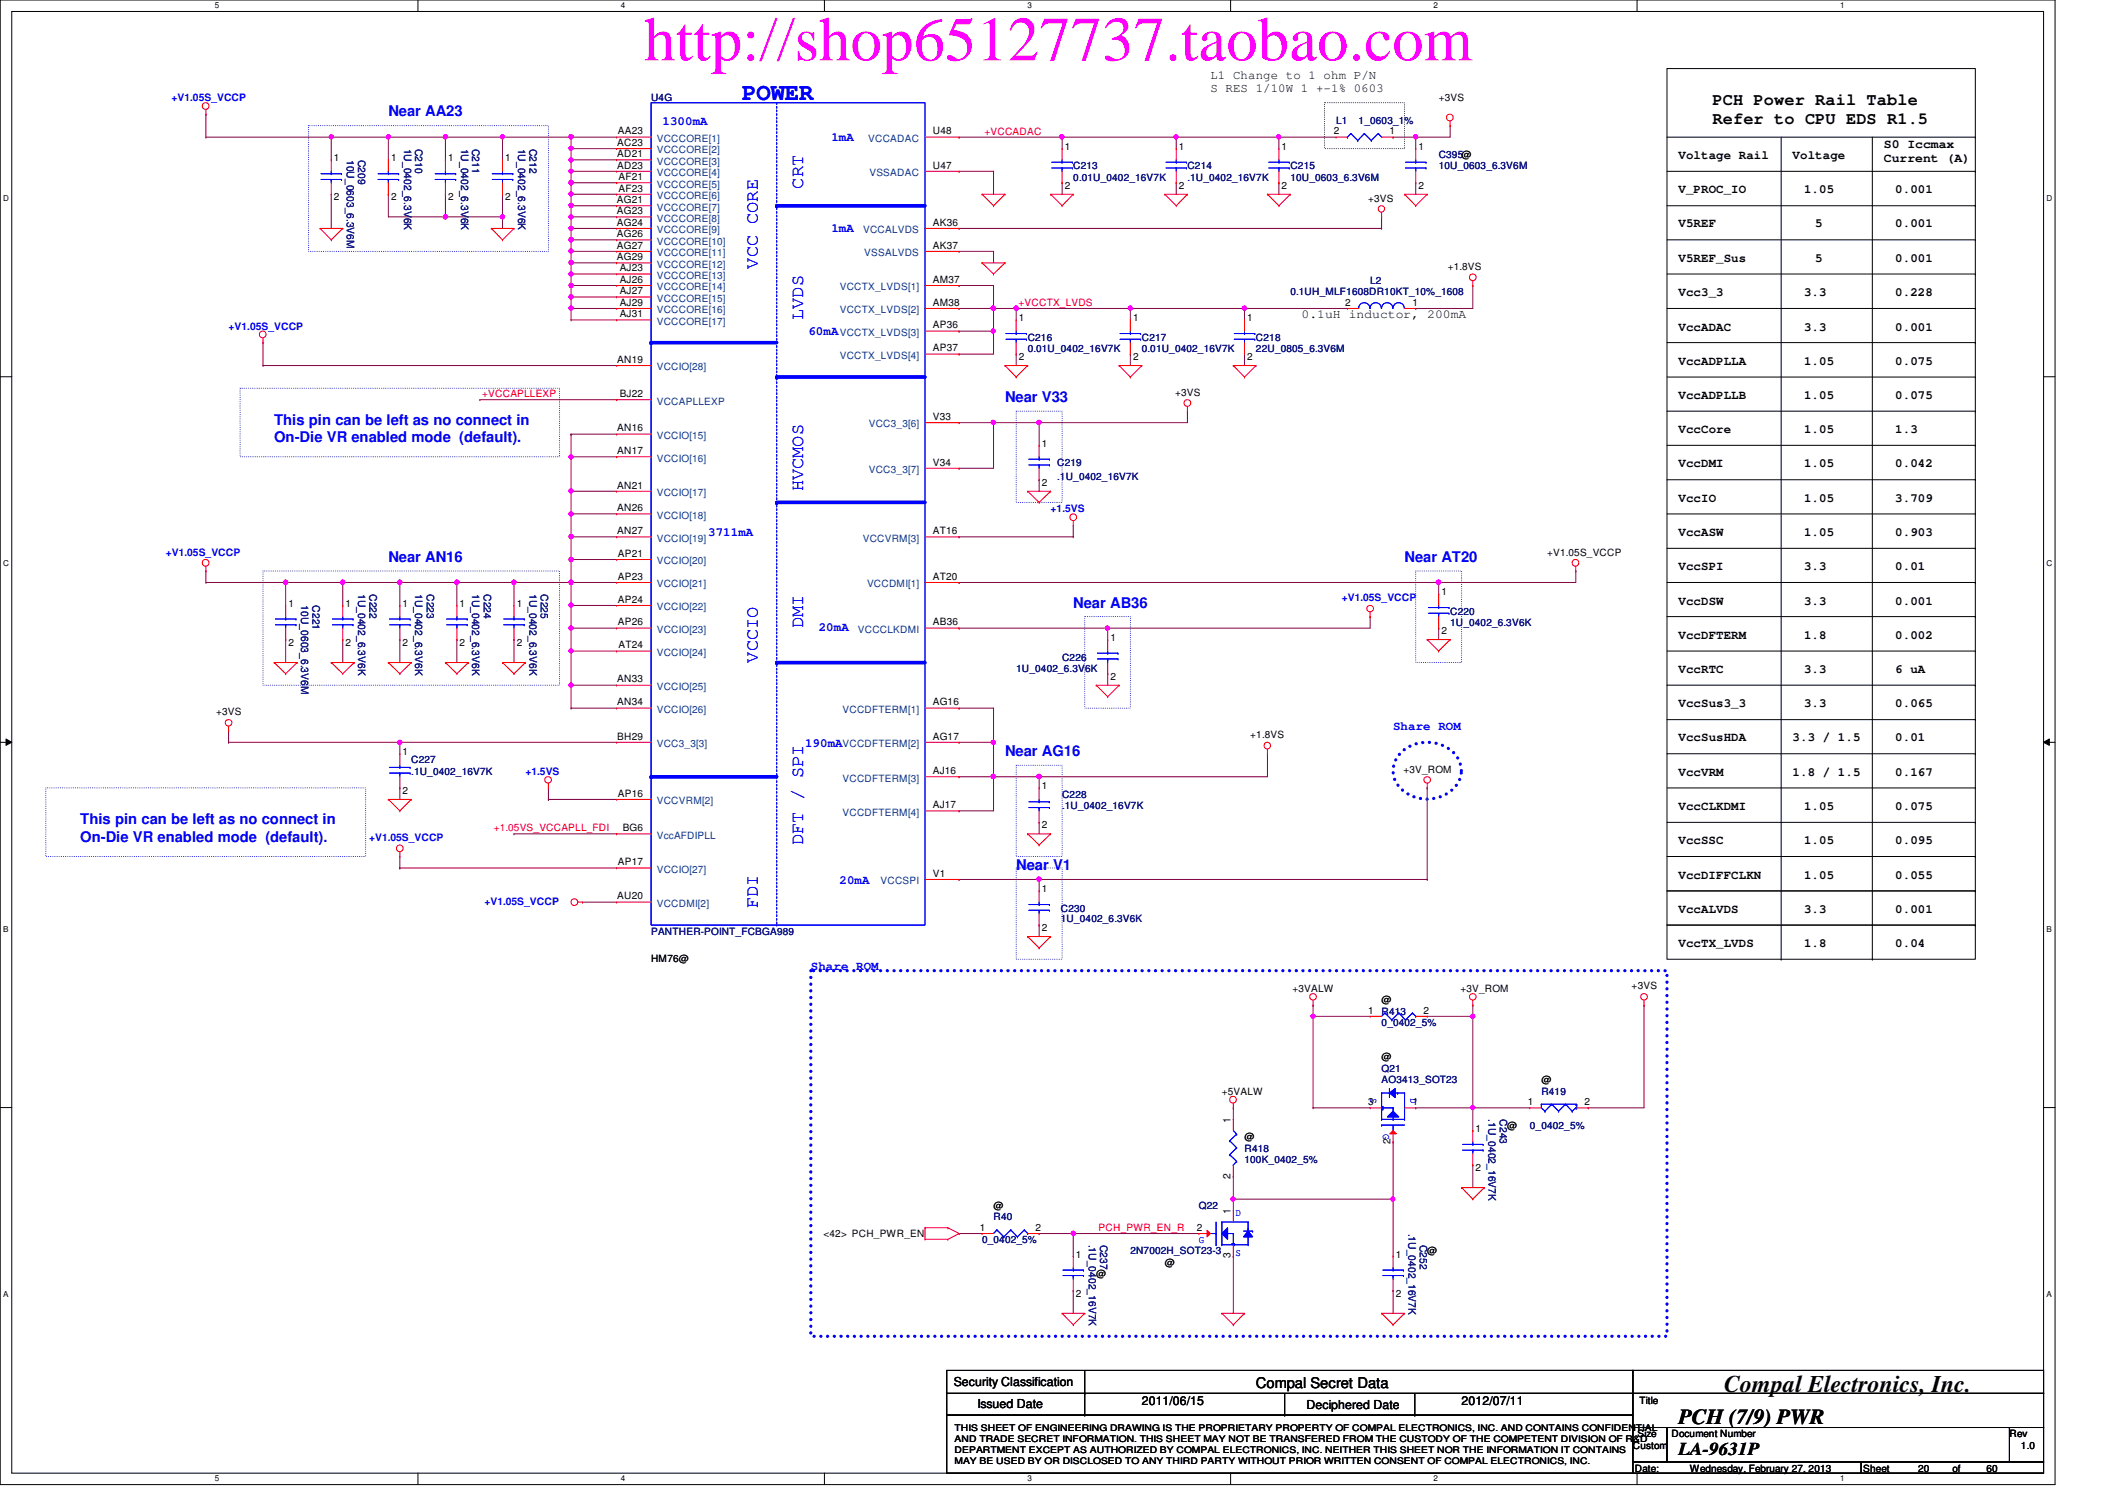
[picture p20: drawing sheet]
<svg xmlns="http://www.w3.org/2000/svg" width="297mm" height="210mm" viewBox="0 0 297 210" stroke-linecap="round" stroke-linejoin="round" font-family="sans-serif">
<defs><g id="words">
<text font-size="8.8" fill="#f0f" x="90.3" y="8.5">http://shop65127737.taobao.com</text>
<text font-size="3.3" fill="#00f" x="104.1" y="14">POWER</text>
<text font-size="3.3" x="241.7" y="195.1">Compal Electronics, Inc.</text>
<text font-size="3" x="235.3" y="199.6">PCH (7/9) PWR</text>
<g font-size="2.5" fill="#00f">
<text x="112.6" y="26.4" transform="rotate(-90 112.6 26.4)">CRT</text>
<text x="106.2" y="37.6" transform="rotate(-90 106.2 37.6)">VCC CORE</text>
<text x="112.6" y="44.8" transform="rotate(-90 112.6 44.8)">LVDS</text>
<text x="112.6" y="68.8" transform="rotate(-90 112.6 68.8)">HVCMOS</text>
<text x="112.6" y="88" transform="rotate(-90 112.6 88)">DMI</text>
<text x="106.2" y="92.8" transform="rotate(-90 106.2 92.8)">VCCIO</text>
<text x="112.6" y="118.4" transform="rotate(-90 112.6 118.4)">DFT / SPI</text>
<text x="106.2" y="127.2" transform="rotate(-90 106.2 127.2)">FDI</text>
</g>
<text font-size="2.5" x="235.3" y="203.9">LA-9631P</text>
<g font-size="2.4">
<text x="240.1" y="14.8">PCH Power Rail Table</text>
<text x="240.1" y="17.4">Refer to CPU EDS R1.5</text>
</g>
<g font-size="2.1" fill="#00f">
<text x="54.4" y="16.3">Near AA23</text>
<text x="38.4" y="59.5">This pin can be left as no connect in</text>
<text x="140.9" y="56.3">Near V33</text>
<text x="38.4" y="62">On-Die VR enabled mode (default).</text>
<text x="54.4" y="78.7">Near AN16</text>
<text x="196.9" y="78.7">Near AT20</text>
<text x="150.4" y="85.1">Near AB36</text>
<text x="140.9" y="105.9">Near AG16</text>
<text x="11.3" y="115.5">This pin can be left as no connect in</text>
<text x="11.3" y="118">On-Die VR enabled mode (default).</text>
<text x="142.4" y="121.9">Near V1</text>
</g>
<text font-size="2.1" x="176.1" y="194.4">Compal Secret Data</text>
<g font-size="1.7">
<text x="169.7" y="11">L1 Change to 1 ohm P/N</text>
<text x="169.7" y="12.9">S RES 1/10W 1 +-1% 0603</text>
<text x="235.3" y="22.3">Voltage Rail</text>
<text x="251.3" y="22.3">Voltage</text>
<text x="264.1" y="20.7">S0 Iccmax</text>
<text x="264.1" y="22.7">Current (A)</text>
<text x="235.3" y="27.1">V_PROC_IO</text>
<text x="252.9" y="27.1">1.05</text>
<text x="265.7" y="27.1">0.001</text>
<text x="235.3" y="31.9">V5REF</text>
<text x="254.5" y="31.9">5</text>
<text x="265.7" y="31.9">0.001</text>
<text x="235.3" y="36.7">V5REF_Sus</text>
<text x="235.3" y="41.5">Vcc3_3</text>
<text x="252.9" y="41.5">3.3</text>
<text x="254.5" y="36.7">5</text>
<text x="265.7" y="36.7">0.001</text>
<text x="265.7" y="41.5">0.228</text>
<text x="182.5" y="44.6">0.1uH inductor, 200mA</text>
<text x="235.3" y="46.3">VccADAC</text>
<text x="252.9" y="46.3">3.3</text>
<text x="265.7" y="46.3">0.001</text>
<text x="235.3" y="51.1">VccADPLLA</text>
<text x="252.9" y="51.1">1.05</text>
<text x="265.7" y="51.1">0.075</text>
<text x="235.3" y="55.9">VccADPLLB</text>
<text x="252.9" y="55.9">1.05</text>
<text x="265.7" y="55.9">0.075</text>
<text x="235.3" y="60.7">VccCore</text>
<text x="235.3" y="65.5">VccDMI</text>
<text x="252.9" y="60.7">1.05</text>
<text x="252.9" y="65.5">1.05</text>
<text x="265.7" y="60.7">1.3</text>
<text x="265.7" y="65.5">0.042</text>
<text x="235.3" y="70.3">VccIO</text>
<text x="252.9" y="70.3">1.05</text>
<text x="265.7" y="70.3">3.709</text>
<text x="235.3" y="75.1">VccASW</text>
<text x="252.9" y="75.1">1.05</text>
<text x="265.7" y="75.1">0.903</text>
<text x="235.3" y="79.9">VccSPI</text>
<text x="252.9" y="79.9">3.3</text>
<text x="265.7" y="79.9">0.01</text>
<text x="235.3" y="84.7">VccDSW</text>
<text x="235.3" y="89.5">VccDFTERM</text>
<text x="252.9" y="84.7">3.3</text>
<text x="252.9" y="89.5">1.8</text>
<text x="265.7" y="89.5">0.002</text>
<text x="265.7" y="84.7">0.001</text>
<text x="235.3" y="94.3">VccRTC</text>
<text x="252.9" y="94.3">3.3</text>
<text x="265.7" y="94.3">6 uA</text>
<text x="235.3" y="99.1">VccSus3_3</text>
<text x="252.9" y="99.1">3.3</text>
<text x="265.7" y="99.1">0.065</text>
<text x="235.3" y="103.9">VccSusHDA</text>
<text x="251.3" y="103.9">3.3 / 1.5</text>
<text x="265.7" y="103.9">0.01</text>
<text x="235.3" y="108.7">VccVRM</text>
<text x="235.3" y="113.5">VccCLKDMI</text>
<text x="251.3" y="108.7">1.8 / 1.5</text>
<text x="252.9" y="113.5">1.05</text>
<text x="265.7" y="113.5">0.075</text>
<text x="265.7" y="108.7">0.167</text>
<text x="235.3" y="118.3">VccSSC</text>
<text x="252.9" y="118.3">1.05</text>
<text x="265.7" y="118.3">0.095</text>
<text x="235.3" y="123.1">VccDIFFCLKN</text>
<text x="252.9" y="123.1">1.05</text>
<text x="265.7" y="123.1">0.055</text>
<text x="235.3" y="127.9">VccALVDS</text>
<text x="252.9" y="127.9">3.3</text>
<text x="265.7" y="127.9">0.001</text>
<text x="235.3" y="132.7">VccTX_LVDS</text>
<text x="252.9" y="132.7">1.8</text>
<text x="265.7" y="132.7">0.04</text>
<text x="133.7" y="194.3">Security Classification</text>
<text x="137" y="197.3">Issued Date</text>
<text x="160.1" y="196.8">2011/06/15</text>
<text x="183.1" y="197.5">Deciphered Date</text>
<text x="204.9" y="196.8">2012/07/11</text>
</g>
<g font-size="1.7" fill="#00f">
<text x="92.9" y="17.5">1300mA</text>
<text x="116.5" y="19.7">1mA</text>
<text x="116.5" y="32.6">1mA</text>
<text x="113.3" y="46.9">60mA</text>
<text x="99.3" y="75.1">3711mA</text>
<text x="114.8" y="88.4">20mA</text>
<text x="112.9" y="104.7">190mA</text>
<text x="195.3" y="102.3">Share ROM</text>
<text x="117.7" y="123.9">20mA</text>
<text x="113.7" y="135.9">Share ROM</text>
</g>
<g font-size="1.4" fill="#00f">
<text x="24" y="14.2">+V1.05S_VCCP</text>
<text x="32" y="46.2">+V1.05S_VCCP</text>
<text x="147.3" y="71.8">+1.5VS</text>
<text x="23.2" y="77.9">+V1.05S_VCCP</text>
<text x="188.1" y="84.2">+V1.05S_VCCP</text>
<text x="73.7" y="108.6">+1.5VS</text>
<text x="51.7" y="117.9">+V1.05S_VCCP</text>
<text x="67.9" y="126.8">+V1.05S_VCCP</text>
<text x="192.1" y="153.8" transform="rotate(90 192.1 153.8)">S</text>
<text x="197.7" y="153.8" transform="rotate(90 197.7 153.8)">D</text>
<text x="193.9" y="158.9" transform="rotate(90 193.9 158.9)">G</text>
<text x="173.2" y="170.3">D</text>
<text x="168.1" y="174.2">G</text>
<text x="173.2" y="175.9">S</text>
</g>
<g font-size="1.4" fill="#000080">
<text x="91.3" y="14.2">U4G</text>
<text x="187.3" y="17.4">L1</text>
<text x="190.5" y="17.4">1_0603_1%</text>
<text x="48.6" y="22.4" transform="rotate(90 48.6 22.4)">10U_0603_6.3V6M</text>
<text x="50.2" y="22.4" transform="rotate(90 50.2 22.4)">C209</text>
<text x="56.6" y="20.8" transform="rotate(90 56.6 20.8)">1U_0402_6.3V6K</text>
<text x="58.2" y="20.8" transform="rotate(90 58.2 20.8)">C210</text>
<text x="64.6" y="20.8" transform="rotate(90 64.6 20.8)">1U_0402_6.3V6K</text>
<text x="66.2" y="20.8" transform="rotate(90 66.2 20.8)">C211</text>
<text x="72.6" y="20.8" transform="rotate(90 72.6 20.8)">1U_0402_6.3V6K</text>
<text x="74.2" y="20.8" transform="rotate(90 74.2 20.8)">C212</text>
<text x="150.4" y="23.7">C213</text>
<text x="166.5" y="23.7">C214</text>
<text x="180.9" y="23.7">C215</text>
<text x="201.7" y="22.2">C395@</text>
<text x="201.7" y="23.7">10U_0603_6.3V6M</text>
<text x="150.4" y="25.4">0.01U_0402_16V7K</text>
<text x="166.5" y="25.4">.1U_0402_16V7K</text>
<text x="180.9" y="25.4">10U_0603_6.3V6M</text>
<text x="180.9" y="41.4">0.1UH_MLF1608DR10KT_10%_1608</text>
<text x="192.1" y="39.8">L2</text>
<text x="144.1" y="47.8">C216</text>
<text x="160.1" y="47.8">C217</text>
<text x="176.1" y="47.8">C218</text>
<text x="144.1" y="49.4">0.01U_0402_16V7K</text>
<text x="160.1" y="49.4">0.01U_0402_16V7K</text>
<text x="176.1" y="49.4">22U_0805_6.3V6M</text>
<text x="148.2" y="65.4">C219</text>
<text x="148.2" y="67.3">.1U_0402_16V7K</text>
<text x="50.2" y="83.2" transform="rotate(90 50.2 83.2)">1U_0402_6.3V6K</text>
<text x="51.8" y="83.2" transform="rotate(90 51.8 83.2)">C222</text>
<text x="58.2" y="83.2" transform="rotate(90 58.2 83.2)">1U_0402_6.3V6K</text>
<text x="59.8" y="83.2" transform="rotate(90 59.8 83.2)">C223</text>
<text x="66.2" y="83.2" transform="rotate(90 66.2 83.2)">1U_0402_6.3V6K</text>
<text x="67.8" y="83.2" transform="rotate(90 67.8 83.2)">C224</text>
<text x="74.2" y="83.2" transform="rotate(90 74.2 83.2)">1U_0402_6.3V6K</text>
<text x="75.8" y="83.2" transform="rotate(90 75.8 83.2)">C225</text>
<text x="42.2" y="84.8" transform="rotate(90 42.2 84.8)">10U_0603_6.3V6M</text>
<text x="43.8" y="84.8" transform="rotate(90 43.8 84.8)">C221</text>
<text x="203.3" y="86.2">C220</text>
<text x="203.3" y="87.8">1U_0402_6.3V6K</text>
<text x="142.4" y="94.2">1U_0402_6.3V6K</text>
<text x="148.9" y="92.6">C226</text>
<text x="57.7" y="107">C227</text>
<text x="57.7" y="108.6">.1U_0402_16V7K</text>
<text x="148.9" y="111.8">C228</text>
<text x="148.9" y="113.4">.1U_0402_16V7K</text>
<text x="91.3" y="131">PANTHER-POINT_FCBGA989</text>
<text x="148.7" y="127.8">C230</text>
<text x="148.7" y="129.2">1U_0402_6.3V6K</text>
<text x="193.7" y="142.2">R413</text>
<text x="193.7" y="143.8">0_0402_5%</text>
<text x="193.7" y="150.2">Q21</text>
<text x="193.7" y="151.8">AO3413_SOT23</text>
<text x="216.1" y="153.4">R419</text>
<text x="174.5" y="161.4">R418</text>
<text x="208.7" y="156.8" transform="rotate(90 208.7 156.8)">.1U_0402_16V7K</text>
<text x="210.2" y="156.8" transform="rotate(90 210.2 156.8)">C243</text>
<text x="214.5" y="158.2">0_0402_5%</text>
<text x="174.5" y="163">100K_0402_5%</text>
<text x="139.3" y="171">R40</text>
<text x="168.1" y="169.4">Q22</text>
<text x="197.4" y="172.8" transform="rotate(90 197.4 172.8)">.1U_0402_16V7K</text>
<text x="137.7" y="174.2">0_0402_5%</text>
<text x="152.7" y="174.4" transform="rotate(90 152.7 174.4)">.1U_0402_16V7K</text>
<text x="154.2" y="174.4" transform="rotate(90 154.2 174.4)">C237</text>
<text x="158.5" y="175.8">2N7002H_SOT23-3</text>
<text x="199" y="174.4" transform="rotate(90 199 174.4)">C252</text>
</g>
<g font-size="1.4">
<text x="201.7" y="14.2">+3VS</text>
<text x="46.8" y="22.6">1</text>
<text x="54.8" y="22.6">1</text>
<text x="62.8" y="22.6">1</text>
<text x="70.8" y="22.6">1</text>
<text x="86.5" y="20.4">AC23</text>
<text x="86.5" y="22">AD21</text>
<text x="86.5" y="23.6">AD23</text>
<text x="86.6" y="18.8">AA23</text>
<text x="130.8" y="18.8">U48</text>
<text x="130.8" y="23.6">U47</text>
<text x="149.3" y="21">1</text>
<text x="165.3" y="21">1</text>
<text x="179.7" y="21">1</text>
<text x="187" y="18.8">2</text>
<text x="194.8" y="18.8">1</text>
<text x="198.8" y="21">1</text>
<text x="46.8" y="28.1">2</text>
<text x="54.8" y="28.1">2</text>
<text x="62.8" y="28.1">2</text>
<text x="70.8" y="28.1">2</text>
<text x="86.5" y="28.4">AG21</text>
<text x="86.7" y="25.2">AF21</text>
<text x="86.7" y="26.8">AF23</text>
<text x="149.3" y="26.5">2</text>
<text x="165.3" y="26.5">2</text>
<text x="179.7" y="26.5">2</text>
<text x="191.8" y="28.2">+3VS</text>
<text x="198.8" y="26.5">2</text>
<text x="86.5" y="30">AG23</text>
<text x="86.5" y="31.6">AG24</text>
<text x="86.5" y="33.2">AG26</text>
<text x="86.5" y="34.8">AG27</text>
<text x="130.8" y="31.6">AK36</text>
<text x="130.8" y="34.8">AK37</text>
<text x="86.5" y="36.4">AG29</text>
<text x="86.9" y="38">AJ23</text>
<text x="86.9" y="39.6">AJ26</text>
<text x="86.9" y="41.2">AJ27</text>
<text x="130.8" y="39.6">AM37</text>
<text x="202.9" y="37.8">+1.8VS</text>
<text x="86.9" y="42.8">AJ29</text>
<text x="86.9" y="44.4">AJ31</text>
<text x="130.8" y="42.8">AM38</text>
<text x="130.8" y="46">AP36</text>
<text x="142.8" y="45">1</text>
<text x="158.8" y="45">1</text>
<text x="174.8" y="45">1</text>
<text x="188.5" y="42.8">2</text>
<text x="198" y="42.8">1</text>
<text x="86.5" y="50.8">AN19</text>
<text x="130.8" y="49.2">AP37</text>
<text x="142.8" y="50.5">2</text>
<text x="158.8" y="50.5">2</text>
<text x="174.8" y="50.5">2</text>
<text x="86.9" y="55.6">BJ22</text>
<text x="130.8" y="58.8">V33</text>
<text x="164.7" y="55.5">+3VS</text>
<text x="86.5" y="60.5">AN16</text>
<text x="86.5" y="63.6">AN17</text>
<text x="130.8" y="65.2">V34</text>
<text x="146" y="62.6">1</text>
<text x="86.5" y="68.5">AN21</text>
<text x="86.5" y="71.6">AN26</text>
<text x="146" y="68.1">2</text>
<text x="86.5" y="74.8">AN27</text>
<text x="130.8" y="74.8">AT16</text>
<text x="216.9" y="77.9">+V1.05S_VCCP</text>
<text x="86.6" y="78">AP21</text>
<text x="86.6" y="81.2">AP23</text>
<text x="130.8" y="81.2">AT20</text>
<text x="202.1" y="83.4">1</text>
<text x="40.4" y="85">1</text>
<text x="48.4" y="85">1</text>
<text x="56.4" y="85">1</text>
<text x="64.4" y="85">1</text>
<text x="72.4" y="85">1</text>
<text x="86.6" y="87.6">AP26</text>
<text x="86.6" y="84.5">AP24</text>
<text x="130.8" y="87.6">AB36</text>
<text x="155.7" y="89.8">1</text>
<text x="202.1" y="88.9">2</text>
<text x="40.4" y="90.5">2</text>
<text x="48.4" y="90.5">2</text>
<text x="56.4" y="90.5">2</text>
<text x="64.4" y="90.5">2</text>
<text x="72.4" y="90.5">2</text>
<text x="86.5" y="95.6">AN33</text>
<text x="86.7" y="90.8">AT24</text>
<text x="155.7" y="95.3">2</text>
<text x="30.3" y="100.2">+3VS</text>
<text x="86.5" y="98.8">AN34</text>
<text x="130.8" y="98.8">AG16</text>
<text x="56.4" y="105.8">1</text>
<text x="86.5" y="103.6">BH29</text>
<text x="130.8" y="103.6">AG17</text>
<text x="175.3" y="103.5">+1.8VS</text>
<text x="56.4" y="111.3">2</text>
<text x="86.6" y="111.6">AP16</text>
<text x="130.8" y="113.2">AJ17</text>
<text x="130.8" y="108.5">AJ16</text>
<text x="146" y="110.6">1</text>
<text x="196.7" y="108.2">+3V_ROM</text>
<text x="87.3" y="116.5">BG6</text>
<text x="146" y="116.1">2</text>
<text x="86.6" y="121.2">AP17</text>
<text x="130.8" y="122.9">V1</text>
<text x="146" y="125">1</text>
<text x="86.5" y="126">AU20</text>
<text x="146" y="130.5">2</text>
<text x="91.3" y="134.8">HM76@</text>
<text x="181.2" y="139">+3VALW</text>
<text x="191.8" y="142">1</text>
<text x="193.7" y="140.6">@</text>
<text x="199.6" y="142">2</text>
<text x="204.7" y="139">+3V_ROM</text>
<text x="228.7" y="138.6">+3VS</text>
<text x="193.7" y="148.6">@</text>
<text x="171.3" y="153.4">+5VALW</text>
<text x="191.8" y="154.9">3</text>
<text x="198" y="154.9">1</text>
<text x="214.2" y="154.9">1</text>
<text x="216.1" y="151.8">@</text>
<text x="222.1" y="154.9">2</text>
<text x="172.5" y="157.3" transform="rotate(-90 172.5 157.3)">1</text>
<text x="174.5" y="159.8">@</text>
<text x="194.9" y="160.3" transform="rotate(-90 194.9 160.3)">2</text>
<text x="206.8" y="158.6">1</text>
<text x="211.3" y="158.2">@</text>
<text x="172.5" y="165.1" transform="rotate(-90 172.5 165.1)">2</text>
<text x="206.8" y="164.1">2</text>
<text x="115.4" y="173.4">&lt;42&gt; PCH_PWR_EN</text>
<text x="137.4" y="172.5">1</text>
<text x="139.3" y="169.4">@</text>
<text x="145.2" y="172.5">2</text>
<text x="167.8" y="172.5">2</text>
<text x="172.5" y="170.1" transform="rotate(-90 172.5 170.1)">1</text>
<text x="150.8" y="176.2">1</text>
<text x="153.7" y="179">@</text>
<text x="163.3" y="177.4">@</text>
<text x="172.5" y="176.3" transform="rotate(-90 172.5 176.3)">3</text>
<text x="195.7" y="176.2">1</text>
<text x="200.1" y="175.8">@</text>
<text x="150.8" y="181.7">2</text>
<text x="195.7" y="181.7">2</text>
<text x="229.8" y="196.8">Title</text>
<text x="228.9" y="203">Custom</text>
<text x="229.5" y="201.4">Size</text>
<text x="234.3" y="201.4">Document Number</text>
<text x="281.7" y="201.4">Rev</text>
<text x="283.3" y="203">1.0</text>
<text x="229.2" y="206.2">Date:</text>
<text x="236.9" y="206.2">Wednesday, February 27, 2013</text>
<text x="261.2" y="206.2">Sheet</text>
<text x="268.9" y="206.2">20</text>
<text x="273.7" y="206.2">of</text>
<text x="278.5" y="206.2">60</text>
</g>
<g font-size="1.4" fill="#004080">
<text x="92.1" y="19.9">VCCCORE[1]</text>
<text x="92.1" y="21.5">VCCCORE[2]</text>
<text x="92.1" y="23.1">VCCCORE[3]</text>
<text x="121.7" y="19.9">VCCADAC</text>
<text x="92.1" y="24.7">VCCCORE[4]</text>
<text x="92.1" y="26.3">VCCCORE[5]</text>
<text x="92.1" y="27.9">VCCCORE[6]</text>
<text x="92.1" y="29.5">VCCCORE[7]</text>
<text x="121.9" y="24.7">VSSADAC</text>
<text x="92.1" y="31.1">VCCCORE[8]</text>
<text x="92.1" y="32.7">VCCCORE[9]</text>
<text x="92.1" y="34.3">VCCCORE[10]</text>
<text x="92.1" y="35.9">VCCCORE[11]</text>
<text x="121" y="32.7">VCCALVDS</text>
<text x="121.2" y="35.9">VSSALVDS</text>
<text x="92.1" y="37.5">VCCCORE[12]</text>
<text x="92.1" y="39.1">VCCCORE[13]</text>
<text x="92.1" y="40.7">VCCCORE[14]</text>
<text x="117.7" y="40.7">VCCTX_LVDS[1]</text>
<text x="92.1" y="42.3">VCCCORE[15]</text>
<text x="92.1" y="43.9">VCCCORE[16]</text>
<text x="92.1" y="45.5">VCCCORE[17]</text>
<text x="117.7" y="43.9">VCCTX_LVDS[2]</text>
<text x="117.7" y="47.1">VCCTX_LVDS[3]</text>
<text x="92.1" y="51.9">VCCIO[28]</text>
<text x="117.7" y="50.3">VCCTX_LVDS[4]</text>
<text x="92.1" y="56.7">VCCAPLLEXP</text>
<text x="121.8" y="59.9">VCC3_3[6]</text>
<text x="92.1" y="61.5">VCCIO[15]</text>
<text x="92.1" y="64.7">VCCIO[16]</text>
<text x="92.1" y="69.5">VCCIO[17]</text>
<text x="121.8" y="66.3">VCC3_3[7]</text>
<text x="92.1" y="72.7">VCCIO[18]</text>
<text x="92.1" y="75.9">VCCIO[19]</text>
<text x="120.9" y="75.9">VCCVRM[3]</text>
<text x="92.1" y="79.1">VCCIO[20]</text>
<text x="92.1" y="82.3">VCCIO[21]</text>
<text x="121.5" y="82.3">VCCDMI[1]</text>
<text x="92.1" y="88.7">VCCIO[23]</text>
<text x="92.1" y="85.5">VCCIO[22]</text>
<text x="120.3" y="88.7">VCCCLKDMI</text>
<text x="92.1" y="91.9">VCCIO[24]</text>
<text x="92.1" y="96.7">VCCIO[25]</text>
<text x="92.1" y="99.9">VCCIO[26]</text>
<text x="118.1" y="99.9">VCCDFTERM[1]</text>
<text x="92.1" y="104.7">VCC3_3[3]</text>
<text x="118.1" y="104.7">VCCDFTERM[2]</text>
<text x="92.1" y="112.7">VCCVRM[2]</text>
<text x="118.1" y="109.5">VCCDFTERM[3]</text>
<text x="92.1" y="117.5">VccAFDIPLL</text>
<text x="118.1" y="114.3">VCCDFTERM[4]</text>
<text x="92.1" y="122.3">VCCIO[27]</text>
<text x="123.4" y="123.9">VCCSPI</text>
<text x="92.1" y="127.1">VCCDMI[2]</text>
</g>
<g font-size="1.4" fill="#f00">
<text x="138" y="18.9">+VCCADAC</text>
<text x="142.8" y="42.9">+VCCTX_LVDS</text>
<text x="67.6" y="55.7">+VCCAPLLEXP</text>
<text x="69.2" y="116.5">+1.05VS_VCCAPLL_FDI</text>
<text x="154" y="172.5">PCH_PWR_EN_R</text>
</g>
<g font-size="1.3">
<text x="133.8" y="200.6">THIS SHEET OF ENGINEERING DRAWING IS THE PROPRIETARY PROPERTY OF COMPAL ELECTRONICS, INC. AND CONTAINS CONFIDENTIAL</text>
<text x="133.8" y="202.1">AND TRADE SECRET INFORMATION. THIS SHEET MAY NOT BE TRANSFERED FROM THE CUSTODY OF THE COMPETENT DIVISION OF R&amp;D</text>
<text x="133.8" y="203.6">DEPARTMENT EXCEPT AS AUTHORIZED BY COMPAL ELECTRONICS, INC. NEITHER THIS SHEET NOR THE INFORMATION IT CONTAINS</text>
<text x="133.8" y="205.1">MAY BE USED BY OR DISCLOSED TO ANY THIRD PARTY WITHOUT PRIOR WRITTEN CONSENT OF COMPAL ELECTRONICS, INC.</text>
</g>
<g font-size="1.1">
<text x="30.1" y="1.1">5</text>
<text x="87" y="1.1">4</text>
<text x="144" y="1.1">3</text>
<text x="201" y="1.1">2</text>
<text x="257.9" y="1.1">1</text>
<text x=".5" y="28.2">D</text>
<text x="286.9" y="28.2">D</text>
<text x=".5" y="79.3">C</text>
<text x="286.9" y="79.3">C</text>
<text x=".5" y="130.6">B</text>
<text x="286.9" y="130.6">B</text>
<text x=".5" y="181.7">A</text>
<text x="286.9" y="181.7">A</text>
<text x="30.1" y="207.6">5</text>
<text x="87" y="207.6">4</text>
<text x="144" y="207.6">3</text>
<text x="201" y="207.6">2</text>
<text x="257.9" y="207.6">1</text>
</g>
</g></defs>
<path d="M0 0h288.1v208h-288.1zM1.6 1.6h284.9v204.8h-284.9z" fill="none" stroke="#000" stroke-width=".14"/>
<g fill="#fff">
<path d="M30.1 .2h.6v1.2h-.6z"/>
<path d="M30.1 206.6h.6v1.2h-.6z"/>
</g>
<path d="M58.6 0v1.6M58.6 206.4v1.6" fill="none" stroke="#000" stroke-width=".14"/>
<g fill="#fff">
<path d="M87 .2h.6v1.2h-.6z"/>
<path d="M87 206.6h.6v1.2h-.6z"/>
</g>
<path d="M115.6 0v1.6M115.6 206.4v1.6" fill="none" stroke="#000" stroke-width=".14"/>
<g fill="#fff">
<path d="M144 .2h.6v1.2h-.6z"/>
<path d="M144 206.6h.6v1.2h-.6z"/>
</g>
<path d="M172.5 0v1.6M172.5 206.4v1.6" fill="none" stroke="#000" stroke-width=".14"/>
<g fill="#fff">
<path d="M201 .2h.5v1.2h-.5z"/>
<path d="M201 206.6h.5v1.2h-.5z"/>
</g>
<path d="M229.5 0v1.6M229.5 206.4v1.6" fill="none" stroke="#000" stroke-width=".14"/>
<g fill="#fff">
<path d="M257.9 .2h.6v1.2h-.6z"/>
<path d="M257.9 206.6h.6v1.2h-.6z"/>
<path d="M.5 27.2h.7v1.2h-.7z"/>
<path d="M286.9 27.2h.8v1.2h-.8z"/>
<path d="M.5 78.4h.7v1.1h-.7z"/>
<path d="M286.9 78.4h.8v1.1h-.8z"/>
</g>
<path d="M0 52.8h1.6M286.5 52.8h1.6" fill="none" stroke="#000" stroke-width=".14"/>
<g fill="#fff">
<path d="M.5 129.6h.7v1.2h-.7z"/>
<path d="M286.9 129.6h.7v1.2h-.7z"/>
</g>
<path d="M0 104h1.6M.8 103.5l.8 .5-.8 .4zM286.5 104l.8-.5v.9zM286.5 104h1.6" fill="none" stroke="#000" stroke-width=".14"/>
<path d="M.8 103.5l.8 .5-.8 .4zM286.5 104l.8-.5v.9z" fill="#000"/>
<g fill="#fff">
<path d="M.5 180.8h.7v1.1h-.7z"/>
<path d="M286.9 180.8h.7v1.1h-.7z"/>
</g>
<g fill="none" stroke="#000" stroke-width=".14">
<path d="M233.7 9.6h43.2v124.8h-43.2zM233.7 19.2h43.2M249.7 19.2v115.2M262.5 19.2v115.2M276.9 19.2h.1M233.7 28.8h43.2M233.7 38.4h43.2M233.7 33.6h43.2M233.7 24h43.2M276.9 28.8h.1M276.9 38.4h.1M276.9 33.6h.1"/>
<path d="M276.9 24h.1M233.7 48h43.2M233.7 57.6h43.2M233.7 52.8h43.2M233.7 43.2h43.2M276.9 48h.1M276.9 57.6h.1M276.9 52.8h.1M276.9 43.2h.1M233.7 67.2h43.2M233.7 72h43.2M233.7 62.4h43.2"/>
<path d="M233.7 76.8h43.2M276.9 67.2h.1M276.9 72h.1M276.9 62.4h.1M276.9 76.8h.1M233.7 81.6h43.2M233.7 86.4h43.2M233.7 91.2h43.2M233.7 96h43.2M276.9 81.6h.1M276.9 86.4h.1M276.9 91.2h.1"/>
<path d="M276.9 96h.1M233.7 100.8h43.2M233.7 105.6h43.2M233.7 110.4h43.2M233.7 115.2h43.2M276.9 100.8h.1M276.9 105.6h.1M276.9 110.4h.1M276.9 115.2h.1M233.7 124.8h43.2M233.7 120h43.2M233.7 129.6h43.2"/>
<path d="M249.7 134.4h.1M262.5 134.4h.1M276.9 124.8h.1M276.9 120h.1M276.9 129.6h.1M0 155.2h1.6M286.5 155.2h1.6"/>
</g>
<path d="M43.3 17.6h33.6v17.6h-33.6zM33.7 54.4h44.7v9.6h-44.7zM142.4 57.6h6.5v12.8h-6.5zM36.9 80h41.5v16h-41.5zM152.1 86.4h6.4v12.8h-6.4zM198.5 80h6.4v12.8h-6.4zM6.4 110.4h44.9v9.6h-44.9zM142.4 107.2h6.5v12.8h-6.5zM142.4 121.6h6.5v12.8h-6.5z" fill="none" stroke="#00f" stroke-width=".14" stroke-dasharray="0 .3"/>
<path d="M185.7 14.4h11.2v6.4h-11.2z" fill="none" stroke="#000" stroke-width=".14" stroke-dasharray="0 .3"/>
<path d="M196.4 105.4a5.4 5.4 0 0 1 7.8 .6 3.5 3.5 0 0 1-1.1 5 5.3 5.3 0 0 1-7.2-1 3.5 3.5 0 0 1 .5-4.6zM113.7 136h120v51.2h-120z" fill="none" stroke="#00f" stroke-width=".47" stroke-dasharray="0 .9"/>
<path d="M28.9 16h.1M28.9 16v3.2M80 19.2h.1M80 19.2h6.4M80 41.6h.1M80 41.6h6.4" fill="none" stroke="#800040" stroke-width=".14"/>
<circle cx="80.1" cy="19.2" r=".3" fill="#f0f"/>
<circle cx="80.1" cy="19.2" r=".3" fill="none" stroke="#f0f" stroke-width=".14"/>
<path d="M80 40h.1M80 40h6.4M80 40v1.6" fill="none" stroke="#800040" stroke-width=".14"/>
<circle cx="80" cy="41.6" r=".31" fill="#f0f"/>
<circle cx="80" cy="41.6" r=".31" fill="none" stroke="#f0f" stroke-width=".14"/>
<circle cx="80.1" cy="40" r=".3" fill="#f0f"/>
<circle cx="80.1" cy="40" r=".3" fill="none" stroke="#f0f" stroke-width=".14"/>
<path d="M54.4 19.2h.1M54.4 19.2h8M62.4 19.2h.1M62.4 19.2v3.2M62.4 27.2h.1M62.4 27.2v3.2M80 38.4h.1M80 38.4h6.4" fill="none" stroke="#800040" stroke-width=".14"/>
<circle cx="54.4" cy="19.2" r=".3" fill="#f0f"/>
<circle cx="54.4" cy="19.2" r=".3" fill="none" stroke="#f0f" stroke-width=".14"/>
<path d="M80 36.8h.1M80 36.8h6.4M80 36.8v1.6" fill="none" stroke="#800040" stroke-width=".14"/>
<circle cx="80.1" cy="36.8" r=".3" fill="#f0f"/>
<circle cx="80.1" cy="36.8" r=".3" fill="none" stroke="#f0f" stroke-width=".14"/>
<path d="M80 35.2h.1M80 35.2h6.4M80 35.2v1.6" fill="none" stroke="#800040" stroke-width=".14"/>
<circle cx="80.1" cy="35.2" r=".3" fill="#f0f"/>
<circle cx="80.1" cy="35.2" r=".3" fill="none" stroke="#f0f" stroke-width=".14"/>
<path d="M80 33.6h.1M80 33.6h6.4M80 33.6v1.6" fill="none" stroke="#800040" stroke-width=".14"/>
<circle cx="80" cy="33.6" r=".31" fill="#f0f"/>
<circle cx="80" cy="33.6" r=".31" fill="none" stroke="#f0f" stroke-width=".14"/>
<path d="M80 32h.1M80 32h6.4M80 32v1.6" fill="none" stroke="#800040" stroke-width=".14"/>
<circle cx="80.1" cy="32" r=".3" fill="#f0f"/>
<circle cx="80.1" cy="32" r=".3" fill="none" stroke="#f0f" stroke-width=".14"/>
<path d="M46.4 19.2h.1M46.4 19.2h8M80 30.4h.1M80 30.4h6.4" fill="none" stroke="#800040" stroke-width=".14"/>
<circle cx="46.4" cy="19.2" r=".3" fill="#f0f"/>
<circle cx="46.4" cy="19.2" r=".3" fill="none" stroke="#f0f" stroke-width=".14"/>
<path d="M80 30.4h.1M80 30.4v1.6" fill="none" stroke="#800040" stroke-width=".14"/>
<circle cx="80.1" cy="30.4" r=".3" fill="#f0f"/>
<circle cx="80.1" cy="30.4" r=".3" fill="none" stroke="#f0f" stroke-width=".14"/>
<path d="M46.4 27.2h.1M46.4 27.2v4.8M80 28.8h.1M80 28.8h6.4M80 28.8v1.6" fill="none" stroke="#800040" stroke-width=".14"/>
<circle cx="80.1" cy="28.8" r=".3" fill="#f0f"/>
<circle cx="80.1" cy="28.8" r=".3" fill="none" stroke="#f0f" stroke-width=".14"/>
<path d="M46.4 19.2h.1M46.4 19.2v3.2M80 27.2h.1M80 27.2h6.4M80 27.2v1.6" fill="none" stroke="#800040" stroke-width=".14"/>
<circle cx="80.1" cy="27.2" r=".3" fill="#f0f"/>
<circle cx="80.1" cy="27.2" r=".3" fill="none" stroke="#f0f" stroke-width=".14"/>
<path d="M80 25.6h.1M80 25.6h6.4M80 25.6v1.6" fill="none" stroke="#800040" stroke-width=".14"/>
<circle cx="80" cy="25.6" r=".31" fill="#f0f"/>
<circle cx="80" cy="25.6" r=".31" fill="none" stroke="#f0f" stroke-width=".14"/>
<path d="M80 24h.1M80 24h6.4" fill="none" stroke="#800040" stroke-width=".14"/>
<circle cx="80.1" cy="24" r=".3" fill="#f0f"/>
<circle cx="80.1" cy="24" r=".3" fill="none" stroke="#f0f" stroke-width=".14"/>
<path d="M80 24h.1M80 22.4h.1M80 20.8h.1M80 20.8v1.6M80 24v1.6M80 22.4h6.4M80 20.8h6.4" fill="none" stroke="#800040" stroke-width=".14"/>
<circle cx="80.1" cy="20.8" r=".3" fill="#f0f"/>
<circle cx="80.1" cy="20.8" r=".3" fill="none" stroke="#f0f" stroke-width=".14"/>
<path d="M67.3 56h.1M67.3 56h19.1M80 41.6h.1M80 41.6v1.6" fill="none" stroke="#800040" stroke-width=".14"/>
<circle cx="80.1" cy="43.2" r=".3" fill="#f0f"/>
<circle cx="80.1" cy="43.2" r=".3" fill="none" stroke="#f0f" stroke-width=".14"/>
<path d="M80 75.2h.1M80 78.4h.1M80 75.2h6.4M80 78.4v3.2M80 81.6h.1M80 81.6h6.4" fill="none" stroke="#800040" stroke-width=".14"/>
<circle cx="80.1" cy="78.4" r=".3" fill="#f0f"/>
<circle cx="80.1" cy="78.4" r=".3" fill="none" stroke="#f0f" stroke-width=".14"/>
<path d="M80 78.4h.1M80 78.4h6.4M80 81.6h.1M80 81.6v3.2" fill="none" stroke="#800040" stroke-width=".14"/>
<circle cx="80" cy="81.6" r=".31" fill="#f0f"/>
<circle cx="80" cy="81.6" r=".31" fill="none" stroke="#f0f" stroke-width=".14"/>
<path d="M80 19.2h.1M80 19.2v1.6" fill="none" stroke="#800040" stroke-width=".14"/>
<circle cx="80.1" cy="19.2" r=".3" fill="#f0f"/>
<circle cx="80.1" cy="19.2" r=".3" fill="none" stroke="#f0f" stroke-width=".14"/>
<path d="M80 68.8h.1M80 72h.1M80 68.8h6.4M80 72v3.2" fill="none" stroke="#800040" stroke-width=".14"/>
<circle cx="80.1" cy="72" r=".3" fill="#f0f"/>
<circle cx="80.1" cy="72" r=".3" fill="none" stroke="#f0f" stroke-width=".14"/>
<path d="M80 72h.1M80 75.2h.1M80 72h6.4M80 75.2v3.2" fill="none" stroke="#800040" stroke-width=".14"/>
<circle cx="80.1" cy="75.2" r=".3" fill="#f0f"/>
<circle cx="80.1" cy="75.2" r=".3" fill="none" stroke="#f0f" stroke-width=".14"/>
<path d="M80 64h.1M80 68.8h.1M80 64h6.4M80 68.8v3.2" fill="none" stroke="#800040" stroke-width=".14"/>
<circle cx="80.1" cy="68.8" r=".3" fill="#f0f"/>
<circle cx="80.1" cy="68.8" r=".3" fill="none" stroke="#f0f" stroke-width=".14"/>
<path d="M70.4 19.2h.1M70.4 19.2h9.6" fill="none" stroke="#800040" stroke-width=".14"/>
<circle cx="70.4" cy="19.2" r=".3" fill="#f0f"/>
<circle cx="70.4" cy="19.2" r=".3" fill="none" stroke="#f0f" stroke-width=".14"/>
<path d="M80 60.8h.1M80 60.8v3.2M80 60.8h6.4M80 99.2h.1M80 91.2h.1M80 96h.1M80 96v3.2M80 99.2h6.4M80 91.2h6.4" fill="none" stroke="#800040" stroke-width=".14"/>
<circle cx="80.1" cy="96" r=".3" fill="#f0f"/>
<circle cx="80.1" cy="96" r=".3" fill="none" stroke="#f0f" stroke-width=".14"/>
<path d="M80 96h.1M80 84.8h.1M80 88h.1M80 96h6.4M80 84.8h6.4M80 88v3.2" fill="none" stroke="#800040" stroke-width=".14"/>
<circle cx="80.1" cy="88" r=".3" fill="#f0f"/>
<circle cx="80.1" cy="88" r=".3" fill="none" stroke="#f0f" stroke-width=".14"/>
<path d="M80 88h.1M80 91.2h.1M80 88h6.4M80 91.2v4.8" fill="none" stroke="#800040" stroke-width=".14"/>
<circle cx="80.1" cy="91.2" r=".3" fill="#f0f"/>
<circle cx="80.1" cy="91.2" r=".3" fill="none" stroke="#f0f" stroke-width=".14"/>
<path d="M80 84.8h.1M80 84.8v3.2" fill="none" stroke="#800040" stroke-width=".14"/>
<circle cx="80.1" cy="84.8" r=".3" fill="#f0f"/>
<circle cx="80.1" cy="84.8" r=".3" fill="none" stroke="#f0f" stroke-width=".14"/>
<path d="M62.4 19.2h.1M62.4 19.2h8M70.4 19.2h.1M70.4 19.2v3.2M70.4 30.4h.1M70.4 30.4v1.6M72 81.6h.1M72 81.6h8" fill="none" stroke="#800040" stroke-width=".14"/>
<circle cx="62.4" cy="19.2" r=".3" fill="#f0f"/>
<circle cx="62.4" cy="19.2" r=".3" fill="none" stroke="#f0f" stroke-width=".14"/>
<g fill="none" stroke="#800040" stroke-width=".14">
<path d="M40 89.6h.1M40 89.6v3.2M48 89.6h.1M48 89.6v3.2M56 89.6h.1M56 89.6v3.2M64 89.6h.1M64 81.6h.1M64 89.6v3.2M64 81.6h8M72 89.6h.1M72 81.6h.1"/>
<path d="M72 81.6v3.2M72 89.6v3.2"/>
</g>
<circle cx="72" cy="81.6" r=".31" fill="#f0f"/>
<circle cx="72" cy="81.6" r=".31" fill="none" stroke="#f0f" stroke-width=".14"/>
<path d="M56 81.6h.1M56 81.6h8M64 81.6h.1M64 81.6v3.2" fill="none" stroke="#800040" stroke-width=".14"/>
<circle cx="64" cy="81.6" r=".31" fill="#f0f"/>
<circle cx="64" cy="81.6" r=".31" fill="none" stroke="#f0f" stroke-width=".14"/>
<path d="M48 81.6h.1M48 81.6h8M56 81.6h.1M56 81.6v3.2" fill="none" stroke="#800040" stroke-width=".14"/>
<circle cx="56" cy="81.6" r=".31" fill="#f0f"/>
<circle cx="56" cy="81.6" r=".31" fill="none" stroke="#f0f" stroke-width=".14"/>
<path d="M40 81.6h.1M40 81.6h8M48 81.6h.1M48 81.6v3.2" fill="none" stroke="#800040" stroke-width=".14"/>
<circle cx="48" cy="81.6" r=".31" fill="#f0f"/>
<circle cx="48" cy="81.6" r=".31" fill="none" stroke="#f0f" stroke-width=".14"/>
<path d="M54.4 30.4h8M62.4 30.4h.1M70.4 27.2h.1M70.4 27.2v3.2M40 81.6h.1M40 81.6v3.2" fill="none" stroke="#800040" stroke-width=".14"/>
<circle cx="62.4" cy="30.4" r=".3" fill="#f0f"/>
<circle cx="62.4" cy="30.4" r=".3" fill="none" stroke="#f0f" stroke-width=".14"/>
<path d="M62.4 30.4h8M70.4 30.4h.1" fill="none" stroke="#800040" stroke-width=".14"/>
<circle cx="70.4" cy="30.4" r=".3" fill="#f0f"/>
<circle cx="70.4" cy="30.4" r=".3" fill="none" stroke="#f0f" stroke-width=".14"/>
<path d="M80 38.4h.1M80 38.4v1.6M76.9 112h.1M76.9 112h9.5" fill="none" stroke="#800040" stroke-width=".14"/>
<circle cx="80.1" cy="38.4" r=".3" fill="#f0f"/>
<circle cx="80.1" cy="38.4" r=".3" fill="none" stroke="#f0f" stroke-width=".14"/>
<path d="M80 64h.1M80 64v4.8" fill="none" stroke="#800040" stroke-width=".14"/>
<circle cx="80.1" cy="64" r=".3" fill="#f0f"/>
<circle cx="80.1" cy="64" r=".3" fill="none" stroke="#f0f" stroke-width=".14"/>
<path d="M80 22.4h.1M80 22.4v1.6" fill="none" stroke="#800040" stroke-width=".14"/>
<circle cx="80.1" cy="22.4" r=".3" fill="#f0f"/>
<circle cx="80.1" cy="22.4" r=".3" fill="none" stroke="#f0f" stroke-width=".14"/>
<g fill="none" stroke="#800040" stroke-width=".14">
<path d="M54.4 19.2h.1M54.4 19.2v3.2M134.4 19.2h.1M134.4 19.2h14.5M54.4 27.2h.1M54.4 27.2v3.2M134.4 24h.1M134.4 24h4.9M139.3 24h.1M139.3 24v3.2M80 44.8h.1M80 43.2h.1"/>
<path d="M80 44.8h6.4M80 43.2v1.6M80 43.2h6.4M72 116.8h.1M72 116.8h14.4"/>
</g>
<circle cx="148.8" cy="19.2" r=".3" fill="#f0f"/>
<circle cx="148.8" cy="19.2" r=".3" fill="none" stroke="#f0f" stroke-width=".14"/>
<path d="M164.9 19.2h.1M164.9 19.2h14.4" fill="none" stroke="#800040" stroke-width=".14"/>
<circle cx="164.8" cy="19.2" r=".3" fill="#f0f"/>
<circle cx="164.8" cy="19.2" r=".3" fill="none" stroke="#f0f" stroke-width=".14"/>
<path d="M134.4 35.2h.1M134.4 35.2h4.9M134.4 43.2h.1M134.4 43.2h4.9M134.4 75.2h.1M134.4 75.2h16" fill="none" stroke="#800040" stroke-width=".14"/>
<circle cx="139.2" cy="43.2" r=".3" fill="#f0f"/>
<circle cx="139.2" cy="43.2" r=".3" fill="none" stroke="#f0f" stroke-width=".14"/>
<path d="M134.4 49.6h.1M134.4 46.4h.1M134.4 49.6h4.9M134.4 46.4h4.9" fill="none" stroke="#800040" stroke-width=".14"/>
<circle cx="139.2" cy="46.4" r=".3" fill="#f0f"/>
<circle cx="139.2" cy="46.4" r=".3" fill="none" stroke="#f0f" stroke-width=".14"/>
<path d="M134.4 59.2h.1M134.4 59.2h11.3M139.3 59.2h.1M139.3 59.2v6.4h-4.9M134.4 65.6h.1" fill="none" stroke="#800040" stroke-width=".14"/>
<circle cx="145.7" cy="59.2" r=".31" fill="#f0f"/>
<circle cx="145.7" cy="59.2" r=".31" fill="none" stroke="#f0f" stroke-width=".14"/>
<circle cx="139.2" cy="59.2" r=".3" fill="#f0f"/>
<circle cx="139.2" cy="59.2" r=".3" fill="none" stroke="#f0f" stroke-width=".14"/>
<g fill="none" stroke="#800040" stroke-width=".14">
<path d="M145.7 59.2h.1M145.7 59.2v3.2M145.7 67.2h.1M145.7 67.2v1.6M134.4 99.2h.1M134.4 99.2h4.9M139.3 99.2h.1M139.3 99.2v4.8h-4.9M201.7 81.6h.1M201.7 88h.1M201.7 81.6v1.6M201.7 88v1.6"/>
<path d="M134.4 108.8h.1M134.4 113.6h.1M134.4 104h.1M134.4 108.8h4.9M134.4 113.6h4.9M134.4 123.2h.1M134.4 123.2h11.3"/>
</g>
<circle cx="145.7" cy="123.2" r=".31" fill="#f0f"/>
<circle cx="145.7" cy="123.2" r=".31" fill="none" stroke="#f0f" stroke-width=".14"/>
<path d="M139.3 108.8h.1M139.3 108.8v4.8M145.7 129.6h.1M145.7 123.2h.1M145.7 123.2v1.6M145.7 129.6v1.6" fill="none" stroke="#800040" stroke-width=".14"/>
<circle cx="139.2" cy="108.8" r=".3" fill="#f0f"/>
<circle cx="139.2" cy="108.8" r=".3" fill="none" stroke="#f0f" stroke-width=".14"/>
<path d="M139.3 104h.1M139.3 104v4.8" fill="none" stroke="#800040" stroke-width=".14"/>
<circle cx="139.2" cy="104" r=".3" fill="#f0f"/>
<circle cx="139.2" cy="104" r=".3" fill="none" stroke="#f0f" stroke-width=".14"/>
<path d="M179.3 19.2h.1M179.3 19.2h8M139.3 46.4h.1M139.3 40h.1M139.3 43.2h.1M139.3 40v9.6" fill="none" stroke="#800040" stroke-width=".14"/>
<circle cx="179.2" cy="19.2" r=".3" fill="#f0f"/>
<circle cx="179.2" cy="19.2" r=".3" fill="none" stroke="#f0f" stroke-width=".14"/>
<path d="M164.9 19.2h.1M164.9 19.2v1.6M179.3 19.2h.1M179.3 19.2v1.6M198.5 19.2h.1M203.3 17.6h.1M203.3 17.6v1.6h-4.8M164.9 25.6h.1M164.9 25.6v1.6M179.3 25.6h.1M179.3 25.6v1.6" fill="none" stroke="#800040" stroke-width=".14"/>
<circle cx="198.5" cy="19.2" r=".3" fill="#f0f"/>
<circle cx="198.5" cy="19.2" r=".3" fill="none" stroke="#f0f" stroke-width=".14"/>
<path d="M148.9 19.2h.1M148.9 19.2h16" fill="none" stroke="#800040" stroke-width=".14"/>
<circle cx="148.8" cy="19.2" r=".3" fill="#f0f"/>
<circle cx="148.8" cy="19.2" r=".3" fill="none" stroke="#f0f" stroke-width=".14"/>
<path d="M148.9 19.2h.1M148.9 19.2v1.6M148.9 25.6h.1M148.9 25.6v1.6M201.7 81.6h.1M201.7 81.6h19.2M81.7 126.4h.1M81.7 126.4h4.7" fill="none" stroke="#800040" stroke-width=".14"/>
<circle cx="201.6" cy="81.6" r=".32" fill="#f0f"/>
<circle cx="201.6" cy="81.6" r=".32" fill="none" stroke="#f0f" stroke-width=".14"/>
<path d="M139.3 35.2h.1M139.3 35.2v1.6M134.4 40h.1M134.4 40h4.9M145.7 59.2h.1M145.7 59.2h20.8M56 104h.1M56 104v1.6" fill="none" stroke="#800040" stroke-width=".14"/>
<circle cx="56" cy="104" r=".3" fill="#f0f"/>
<circle cx="56" cy="104" r=".3" fill="none" stroke="#f0f" stroke-width=".14"/>
<g fill="none" stroke="#800040" stroke-width=".14">
<path d="M195.3 19.2h.1M195.3 19.2h3.2M198.5 19.2h.1M198.5 19.2v1.6M198.5 25.6h.1M198.5 25.6v1.6M166.5 57.6h.1M166.5 57.6v1.6M28.9 80h.1M28.9 80v1.6M134.4 81.6h.1M134.4 88h.1"/>
<path d="M134.4 81.6h67.3M134.4 88h20.9M155.3 88h.1M155.3 94.4h.1M155.3 88v1.6M155.3 94.4v1.6M192.1 86.4h.1M192.1 86.4v1.6M220.9 80h.1M220.9 80v1.6M56 110.4h.1M56 110.4v1.6"/>
<path d="M139.3 108.8h.1M139.3 108.8h6.4M145.7 108.8h.1M145.7 115.2h.1M145.7 108.8v1.6M145.7 115.2v1.6"/>
</g>
<circle cx="145.7" cy="108.8" r=".31" fill="#f0f"/>
<circle cx="145.7" cy="108.8" r=".31" fill="none" stroke="#f0f" stroke-width=".14"/>
<circle cx="139.2" cy="108.8" r=".3" fill="#f0f"/>
<circle cx="139.2" cy="108.8" r=".3" fill="none" stroke="#f0f" stroke-width=".14"/>
<path d="M145.7 108.8h.1M145.7 108.8h32" fill="none" stroke="#800040" stroke-width=".14"/>
<circle cx="145.7" cy="108.8" r=".31" fill="#f0f"/>
<circle cx="145.7" cy="108.8" r=".31" fill="none" stroke="#f0f" stroke-width=".14"/>
<path d="M134.4 32h.1M134.4 32h59.3M174.5 43.2h.1M174.5 43.2h14.4M177.7 105.6h.1M177.7 105.6v3.2" fill="none" stroke="#800040" stroke-width=".14"/>
<circle cx="174.5" cy="43.2" r=".3" fill="#f0f"/>
<circle cx="174.5" cy="43.2" r=".3" fill="none" stroke="#f0f" stroke-width=".14"/>
<path d="M158.5 49.6h.1M158.5 43.2h.1M158.5 43.2h16v1.6M158.5 49.6v1.6M174.5 44.8h.1" fill="none" stroke="#800040" stroke-width=".14"/>
<circle cx="158.5" cy="43.2" r=".3" fill="#f0f"/>
<circle cx="158.5" cy="43.2" r=".3" fill="none" stroke="#f0f" stroke-width=".14"/>
<path d="M142.4 43.2h.1M142.4 43.2h16.1" fill="none" stroke="#800040" stroke-width=".14"/>
<circle cx="142.4" cy="43.2" r=".3" fill="#f0f"/>
<circle cx="142.4" cy="43.2" r=".3" fill="none" stroke="#f0f" stroke-width=".14"/>
<path d="M139.3 43.2h.1M139.3 43.2h3.1M142.4 43.2h.1M142.4 49.6h.1M142.4 43.2v1.6M142.4 49.6v1.6M158.5 43.2h.1M158.5 43.2v1.6M198.5 43.2h.1M206.5 40h.1M206.5 40v3.2h-8" fill="none" stroke="#800040" stroke-width=".14"/>
<circle cx="142.4" cy="43.2" r=".3" fill="#f0f"/>
<circle cx="142.4" cy="43.2" r=".3" fill="none" stroke="#f0f" stroke-width=".14"/>
<circle cx="139.2" cy="43.2" r=".3" fill="#f0f"/>
<circle cx="139.2" cy="43.2" r=".3" fill="none" stroke="#f0f" stroke-width=".14"/>
<g fill="none" stroke="#800040" stroke-width=".14">
<path d="M36.9 48h.1M36.9 51.2h.1M36.9 48v3.2M36.9 51.2h49.5M174.5 49.6h.1M174.5 49.6v1.6M155.3 88h.1M155.3 88h36.8M32 102.4h.1M32 104h.1M32 102.4v1.6M32 104h24"/>
<path d="M56 121.6h.1M56 121.6h30.4"/>
</g>
<circle cx="155.2" cy="88" r=".3" fill="#f0f"/>
<circle cx="155.2" cy="88" r=".3" fill="none" stroke="#f0f" stroke-width=".14"/>
<path d="M28.9 81.6h.1M28.9 81.6h11.1" fill="none" stroke="#800040" stroke-width=".14"/>
<circle cx="40" cy="81.6" r=".31" fill="#f0f"/>
<circle cx="40" cy="81.6" r=".31" fill="none" stroke="#f0f" stroke-width=".14"/>
<g fill="none" stroke="#800040" stroke-width=".14">
<path d="M28.9 19.2h.1M28.9 19.2h17.5M193.7 32h.1M193.7 30.4v1.6M150.4 75.2h.1M150.4 73.6v1.6M56 104h.1M56 104h30.4M76.9 112h.1M76.9 110.4v1.6M200.1 110.4h.1M200.1 110.4v12.8"/>
<path d="M56 121.6h.1M56 120v1.6M145.7 123.2h54.4M200.1 123.2h.1M184.1 155.2h.1M184.1 142.4h.1M184.1 155.2h8M184.1 142.4v12.8M172.9 164.8h.1M172.9 164.8v3.2"/>
</g>
<circle cx="184.1" cy="142.4" r=".3" fill="#f0f"/>
<circle cx="184.1" cy="142.4" r=".3" fill="none" stroke="#f0f" stroke-width=".14"/>
<path d="M198.5 155.2h.1M206.5 142.4h.1M206.5 142.4v12.8h-8" fill="none" stroke="#800040" stroke-width=".14"/>
<circle cx="206.5" cy="142.4" r=".3" fill="#f0f"/>
<circle cx="206.5" cy="142.4" r=".3" fill="none" stroke="#f0f" stroke-width=".14"/>
<path d="M206.5 155.2h.1M206.5 155.2v3.2M195.3 160h.1M195.3 160v8M206.5 163.2h.1M206.5 163.2v3.2" fill="none" stroke="#800040" stroke-width=".14"/>
<circle cx="206.5" cy="155.2" r=".3" fill="#f0f"/>
<circle cx="206.5" cy="155.2" r=".3" fill="none" stroke="#f0f" stroke-width=".14"/>
<g fill="none" stroke="#800040" stroke-width=".14">
<path d="M172.9 155.2h.1M172.9 155.2v1.6M134.4 172.8h.1M134.4 172.8h3.3M145.7 172.8h.1M145.7 172.8h4.7M150.4 172.8h.1M150.4 172.8v3.2M172.9 176h.1M172.9 168h.1M172.9 168v1.6M172.9 176v8"/>
<path d="M172.9 168h22.4M150.4 180.8h.1M150.4 180.8v3.2"/>
</g>
<circle cx="172.8" cy="168" r=".3" fill="#f0f"/>
<circle cx="172.8" cy="168" r=".3" fill="none" stroke="#f0f" stroke-width=".14"/>
<path d="M195.3 168h.1M195.3 168v8" fill="none" stroke="#800040" stroke-width=".14"/>
<circle cx="195.2" cy="168" r=".3" fill="#f0f"/>
<circle cx="195.2" cy="168" r=".3" fill="none" stroke="#f0f" stroke-width=".14"/>
<path d="M150.4 172.8h.1M150.4 172.8h17.7M195.3 180.8h.1M195.3 180.8v3.2" fill="none" stroke="#800040" stroke-width=".14"/>
<circle cx="150.5" cy="172.8" r=".3" fill="#f0f"/>
<circle cx="150.5" cy="172.8" r=".3" fill="none" stroke="#f0f" stroke-width=".14"/>
<g fill="none" stroke="#800040" stroke-width=".14">
<path d="M184.1 142.4h.1M184.1 140.8h.1M184.1 142.4h8M184.1 140.8v1.6M200.1 142.4h6.4M206.5 142.4h.1M206.5 140.8h.1M206.5 155.2h.1M206.5 140.8v1.6M206.5 155.2h8M222.6 155.2h.1M230.5 140.8h.1"/>
<path d="M230.5 140.8v14.4h-7.9"/>
</g>
<g fill="none" stroke="#f00" stroke-width=".14">
<path d="M28.9 16h.1M28.9 15.4v.6M203.3 17.6h.1M203.3 17v.6M44.9 32h.1M44.9 32h3.1M44.9 32l1.5 1.6M46.4 33.6h.1M48 32h.1M48 32l-1.6 1.6M54.4 22.4h.1M54.4 27.2h.1"/>
<path d="M54.4 22.4v1.6M54.4 25.6v1.6M68.9 32h.1M68.9 32h3.1M68.9 32l1.5 1.6M70.4 33.6h.1M72 32h.1M72 32l-1.6 1.6M137.7 27.2h.1M137.7 36.8h.1M137.7 27.2h3.2M137.7 27.2l1.6 1.6"/>
<path d="M137.7 36.8h3.2M137.7 36.8l1.6 1.6M139.3 28.8h.1M139.3 38.4h.1M140.9 27.2h.1M140.9 36.8h.1M140.9 27.2l-1.6 1.6M140.9 36.8l-1.6 1.6M147.3 27.2h.1M147.3 27.2h3.1M147.3 27.2l1.6 1.6M148.9 28.8h.1"/>
<path d="M148.9 20.8h.1M148.9 25.6h.1M148.9 20.8v1.6M148.9 24v1.6M150.4 27.2h.1M150.4 27.2l-1.5 1.6M163.3 27.2h.1M163.3 27.2h3.2M163.3 27.2l1.6 1.6M164.9 28.8h.1M164.9 20.8h.1M164.9 25.6h.1"/>
<path d="M164.9 20.8v1.6M164.9 24v1.6M166.5 27.2h.1M166.5 27.2l-1.6 1.6M177.7 27.2h.1M177.7 27.2h3.2M177.7 27.2l1.6 1.6M179.3 28.8h.1M180.9 27.2h.1M180.9 27.2l-1.6 1.6M193.7 30.4h.1M193.7 29.8v.6"/>
<path d="M196.9 27.2h.1M196.9 27.2h3.2M196.9 27.2l1.6 1.6M198.5 28.8h.1M200.1 27.2h.1M200.1 27.2l-1.6 1.6M206.5 39.4v.6M36.9 48h.1M36.9 47.4v.6M140.9 51.2h.1M140.9 51.2h3.2M140.9 51.2l1.5 1.6"/>
<path d="M142.4 52.8h.1M142.4 44.8h.1M142.4 49.6h.1M142.4 44.8v1.6M142.4 48v1.6M144.1 51.2h.1M144.1 51.2l-1.7 1.6M156.9 51.2h.1M156.9 51.2h3.2M156.9 51.2l1.6 1.6M158.5 52.8h.1M160.1 51.2h.1"/>
<path d="M160.1 51.2l-1.6 1.6M166.5 57.6h.1M166.5 57v.6M172.9 51.2h.1M172.9 51.2h3.2M172.9 51.2l1.6 1.6M174.5 52.8h.1M176.1 51.2h.1M176.1 51.2l-1.6 1.6M206.5 40h.1M28.9 79.4v.6M144.1 68.8h.1"/>
<path d="M144.1 68.8h3.2M144.1 68.8l1.6 1.6M145.7 70.4h.1M147.3 68.8h.1M147.3 68.8l-1.6 1.6M150.4 73.6h.1M150.4 73v.6M220.9 79.4v.6M28.9 80h.1M38.4 92.8h.1M38.4 92.8h3.3M38.4 92.8l1.6 1.6"/>
<path d="M40 94.4h.1M41.7 92.8h.1M41.7 92.8l-1.7 1.6M46.4 92.8h.1M46.4 92.8h3.3M46.4 92.8l1.6 1.6M48 94.4h.1M48 84.8h.1M48 89.6h.1M48 84.8v1.6M48 88v1.6M49.7 92.8h.1"/>
<path d="M49.7 92.8l-1.7 1.6M54.4 92.8h.1M54.4 92.8h3.3M54.4 92.8l1.6 1.6M56 94.4h.1M56 84.8h.1M56 89.6h.1M56 84.8v1.6M56 88v1.6M57.7 92.8h.1M57.7 92.8l-1.7 1.6M62.4 92.8h.1"/>
<path d="M62.4 92.8h3.3M62.4 92.8l1.6 1.6M64 94.4h.1M65.7 92.8h.1M65.7 92.8l-1.7 1.6M70.4 92.8h.1M70.4 92.8h3.3M70.4 92.8l1.6 1.6M72 94.4h.1M73.7 92.8h.1M73.7 92.8l-1.7 1.6M153.7 96h.1"/>
<path d="M153.7 96h3.2M153.7 96l1.6 1.6M155.3 97.6h.1M156.9 96h.1M156.9 96l-1.6 1.6M192.1 86.4h.1M192.1 85.8v.6M200.1 89.6h.1M200.1 89.6h3.2M200.1 89.6l1.6 1.6M201.7 91.2h.1M201.7 83.2h.1"/>
<path d="M201.7 88h.1M201.7 83.2v1.6M201.7 86.4v1.6M203.3 89.6h.1M203.3 89.6l-1.6 1.6M220.9 80h.1M32 102.4h.1M32 101.8v.6M54.4 112h.1M54.4 112h3.3M54.4 112l1.6 1.6M56 113.6h.1"/>
<path d="M56 119.4v.6M57.7 112h.1M57.7 112l-1.7 1.6M76.9 110.4h.1M76.9 109.8v.6M144.1 116.8h.1M144.1 116.8h3.2M144.1 116.8l1.6 1.6M145.7 118.4h.1M147.3 116.8h.1M147.3 116.8l-1.6 1.6M177.7 105.6h.1"/>
<path d="M177.7 105v.6M200.1 110.4h.1M200.1 109.8v.6M56 120h.1M81 126.4h.7M81.7 126.4h.1M144.1 131.2h.1M144.1 131.2h3.2M144.1 131.2l1.6 1.6M145.7 132.8h.1M145.7 124.8h.1M145.7 129.6h.1"/>
<path d="M145.7 124.8v1.6M145.7 128v1.6M147.3 131.2h.1M147.3 131.2l-1.6 1.6M172.9 155.2h.1M172.9 156.8h.1M172.9 154.6v.6M172.9 156.8v1.6M184.1 140.8h.1M184.1 140.2v.6M192.1 142.4h.1M192.1 142.4h1.6"/>
<path d="M198.5 142.4h1.6M200.1 142.4h.1M206.5 140.8h.1M206.5 140.2v.6M230.5 140.8h.1M230.5 140.2v.6M129.7 173.7h.1M129.7 172h.1M129.7 172h3.2M129.7 173.7h3.2M129.7 172v1.7M132.9 172h.1"/>
<path d="M132.9 173.7h.1M132.9 172l1.5 .8M134.4 172.8h.1M134.4 172.8l-1.5 .9M150.4 176h.1M150.4 176v1.6M150.4 179.2v1.6M172.9 164.8h.1M172.9 163.2v1.6M204.9 166.4h.1M204.9 166.4h3.2M204.9 166.4l1.6 1.6"/>
<path d="M206.5 168h.1M208.1 166.4h.1M208.1 166.4l-1.6 1.6M148.9 184h.1M148.9 184h3.2M148.9 184l1.5 1.6M150.4 185.6h.1M150.4 180.8h.1M152.1 184h.1M152.1 184l-1.7 1.6M171.3 184h.1M171.3 184h3.2"/>
<path d="M171.3 184l1.6 1.6M172.9 185.6h.1M174.5 184h.1M174.5 184l-1.6 1.6M193.7 184h.1M193.7 184h3.2M193.7 184l1.6 1.6M195.3 185.6h.1M196.9 184h.1M196.9 184l-1.6 1.6"/>
<circle cx="28.8" cy="14.9" r=".47"/>
<circle cx="203.2" cy="16.5" r=".47"/>
<circle cx="193.6" cy="29.3" r=".45"/>
<circle cx="206.4" cy="38.9" r=".47"/>
<circle cx="36.8" cy="46.9" r=".47"/>
<circle cx="166.4" cy="56.5" r=".47"/>
<circle cx="28.8" cy="78.9" r=".47"/>
<circle cx="150.4" cy="72.5" r=".47"/>
<circle cx="220.8" cy="78.9" r=".47"/>
<circle cx="192.1" cy="85.3" r=".46"/>
<circle cx="32" cy="101.3" r=".46"/>
<circle cx="56" cy="118.9" r=".47"/>
<circle cx="76.8" cy="109.3" r=".46"/>
<circle cx="177.6" cy="104.5" r=".46"/>
<circle cx="200.1" cy="109.3" r=".46"/>
<circle cx="80.5" cy="126.4" r=".47"/>
<circle cx="184.1" cy="139.7" r=".46"/>
<circle cx="206.5" cy="139.7" r=".46"/>
<circle cx="230.5" cy="139.7" r=".46"/>
<circle cx="172.8" cy="154.1" r=".47"/>
</g>
<g fill="none" stroke="#000" stroke-width=".14">
<path d="M132.7 192h96.2v3.2h-96.2zM132.7 195.2h96.2v3.1h-96.2zM132.7 198.3h96.2v8.1h-96.2zM152.1 195.2h.1M152.1 198.3h.1M152.1 192v6.3M180.1 198.3h.1M180.1 195.2v3.1M198.3 198.3h.1M198.3 195.2v3.1M228.9 192h57.6v3.2h-57.6zM228.9 195.2h57.6v4.8h-57.6z"/>
<path d="M228.9 200h4.8v4.9h-4.8zM228.9 204.9h32v1.5h-32zM233.7 200h48v4.9h-48zM260.9 204.9h25.6v1.5h-25.6zM281.7 200h4.8v4.9h-4.8z"/>
</g>
<g fill="none" stroke="#00f" stroke-width=".14">
<path d="M53 25.1h2.9M53 24.3h2.9M54.4 24.3h.1M54.4 25.1h.1M54.4 24v.3M54.4 25.1v.5M55.9 25.1h.1M55.9 24.3h.1M147.4 23.5h2.9M147.4 22.7h2.9M148.9 22.7h.1M148.9 23.5h.1"/>
<path d="M148.9 22.4v.3M148.9 23.5v.5M150.3 23.5h.1M150.3 22.7h.1M163.4 23.5h2.9M163.4 22.7h2.9M164.9 22.7h.1M164.9 23.5h.1M164.9 22.4v.3M164.9 23.5v.5M166.3 23.5h.1M166.3 22.7h.1"/>
<path d="M141 47.5h2.9M141 46.7h2.9M142.4 46.7h.1M142.4 47.5h.1M142.4 46.4v.3M142.4 47.5v.5M143.9 47.5h.1M143.9 46.7h.1M46.6 87.5h2.9M46.6 86.7h2.9M48 86.7h.1M48 87.5h.1"/>
<path d="M48 86.4v.3M48 87.5v.5M49.5 87.5h.1M49.5 86.7h.1M54.6 87.5h2.9M54.6 86.7h2.9M56 86.7h.1M56 87.5h.1M56 86.4v.3M56 87.5v.5M57.5 87.5h.1M57.5 86.7h.1"/>
<path d="M200.2 85.9h2.9M200.2 85.1h2.9M201.7 85.1h.1M201.7 85.9h.1M201.7 84.8v.3M201.7 85.9v.5M203.1 85.9h.1M203.1 85.1h.1M144.2 127.6h2.9M144.2 126.7h2.9M145.7 126.7h.1M145.7 127.6h.1"/>
<path d="M145.7 126.4v.3M145.7 127.6v.4M147.1 127.6h.1M147.1 126.7h.1M172.4 159.9h.1M172.4 159.9l1 .9M172.9 158.4l.5 .5M173.4 158.9h.1M173.4 158.9l-1 1M194.1 141.9h.1M194.1 141.9l-.4 .5M194.1 141.9l1 1"/>
<path d="M195.1 142.9h.1M196.1 141.9h.1M196.1 141.9l-1 1M196.1 141.9l.9 1M197 142.9h.1M198 141.9h.1M198 141.9l-1 1M198 141.9l.5 .5M198.5 142.4h.1M149 178.7h2.9M149 178h2.9M150.4 178h.1"/>
<path d="M150.4 178.7h.1M150.4 177.6v.4M150.4 178.7v.5M151.9 178.7h.1M151.9 178h.1M172.4 161.8h.1M172.4 161.8l1 .9M172.9 163.2h.1M173.4 160.8h.1M173.4 162.7h.1M173.4 160.8l-1 1M173.4 162.7l-.5 .5"/>
</g>
<path d="M171.3 172.8l.8-.8v1.7z" fill="#00f"/>
<path d="M171.3 172.8l.8-.8v1.7z" fill="none" stroke="#00f" stroke-width=".14"/>
<path d="M175 172.5l.6 .8h-1.3z" fill="#00f"/>
<g fill="none" stroke="#00f" stroke-width=".14">
<path d="M169.7 172.8h.8M170.5 172.8h.1M170.5 174.4h.1M170.5 171.2v3.2M171.3 171.2h.1M171.3 174.4h.1M171.3 171.2h3.7M171.3 171.2v3.2M171.3 174.4h3.7M172.1 172.8h.1M172.1 172.8h.8M172.7 174.3h.1"/>
<path d="M172.7 174.3v.1M172.7 174.3h.3M172.9 174.4h.1M172.9 172.8h.1M172.9 172.8v1.6M173 174.3h.1M173 174.4h.1M173 174.3v.1M174.3 172.5h1.3M175 172.5l.6 .8h-1.3zM175 171.2h.1M175 172.2h.1"/>
<path d="M175 174.4h.1M175 173.3h.1M175 171.2v1.3M175 173.3v1.1M175.6 172.5h.1"/>
</g>
<path d="M171.3 172.8l.8-.8v1.7z" fill="#00f"/>
<path d="M171.3 172.8l.8-.8v1.7z" fill="none" stroke="#00f" stroke-width=".14"/>
<path d="M175 172.5l.6 .8h-1.3z" fill="#00f"/>
<g fill="none" stroke="#00f" stroke-width=".14">
<path d="M169.7 172.8h.8M170.5 172.8h.1M170.5 174.4h.1M170.5 171.2v3.2M171.3 171.2h.1M171.3 174.4h.1M171.3 171.2h3.7M171.3 171.2v3.2M171.3 174.4h3.7M172.1 172.8h.1M172.1 172.8h.8M172.7 174.3h.1"/>
<path d="M172.7 174.3v.1M172.7 174.3h.3M172.9 174.4h.1M172.9 172.8h.1M172.9 172.8v1.6M173 174.3h.1M173 174.4h.1M173 174.3v.1M174.3 172.5h1.3M175 172.5l.6 .8h-1.3zM175 171.2h.1M175 172.2h.1"/>
<path d="M175 174.4h.1M175 173.3h.1M175 171.2v1.3M175 173.3v1.1M175.6 172.5h.1"/>
</g>
<path d="M169.2 172.4l.5 .4-.5 .5z" fill="#f00"/>
<g fill="none" stroke="#f00" stroke-width=".14">
<path d="M187.3 19.2h.1M187.3 19.2h1.6M193.7 19.2h1.6M195.3 19.2h.1M179.3 20.8h.1M179.3 25.6h.1M179.3 20.8v1.6M179.3 24v1.6M198.5 20.8h.1M198.5 25.6h.1M198.5 20.8v1.6M198.5 24v1.6"/>
<path d="M174.5 44.8h.1M174.5 49.6h.1M174.5 44.8v1.6M174.5 48v1.6M145.7 62.4h.1M145.7 67.2h.1M145.7 62.4v1.6M145.7 65.6v1.6M40 84.8h.1M40 89.6h.1M40 84.8v1.6M40 88v1.6"/>
<path d="M64 84.8h.1M64 89.6h.1M64 84.8v1.6M64 88v1.6M56 105.6h.1M56 110.4h.1M56 105.6v1.6M56 108.8v1.6M214.5 155.2h.1M214.5 155.2h1.6M221 155.2h1.6M222.6 155.2h.1"/>
<path d="M168.1 172.8h.1M168.1 172.8h1.6M169.2 172.4l.5 .4-.5 .5zM172.9 169.6h.1M172.9 176h.1M172.9 169.6v1.6M172.9 174.4v1.6M195.3 176h.1M195.3 176v1.6M195.3 179.2v1.6M195.3 180.8h.1"/>
</g>
<g fill="none" stroke="#00f" stroke-width=".14">
<path d="M188.9 19.2h.1M189.4 18.7h.1M189.4 18.7l.9 1M189.4 18.7l-.5 .5M190.3 19.7h.1M191.3 18.7h.1M191.3 18.7l.9 1M191.3 18.7l-1 1M192.2 19.7h.1M193.2 18.7h.1M193.2 18.7l.5 .5M193.2 18.7l-1 1"/>
<path d="M177.8 23.5h2.9M177.8 22.7h2.9M179.3 22.7h.1M179.3 23.5h.1M179.3 22.4v.3M179.3 23.5v.5M180.7 23.5h.1M180.7 22.7h.1M197 23.5h2.9M197 22.7h2.9M198.5 22.7h.1M198.5 23.5h.1"/>
<path d="M198.5 22.4v.3M198.5 23.5v.5M199.9 23.5h.1M199.9 22.7h.1M173 47.5h2.9M173 46.7h2.9M174.5 46.7h.1M174.5 47.5h.1M174.5 46.4v.3M174.5 47.5v.5M175.9 47.5h.1M175.9 46.7h.1"/>
<path d="M144.2 65.2h2.9M144.2 64.3h2.9M145.7 64.3h.1M145.7 65.2h.1M145.7 64v.3M145.7 65.2v.4M147.1 65.2h.1M147.1 64.3h.1M38.6 87.5h2.9M38.6 86.7h2.9M40 86.7h.1M40 87.5h.1"/>
<path d="M40 86.4v.3M40 87.5v.5M41.5 87.5h.1M41.5 86.7h.1M62.6 87.5h2.9M62.6 86.7h2.9M64 86.7h.1M64 87.5h.1M64 86.4v.3M64 87.5v.5M65.5 87.5h.1M65.5 86.7h.1"/>
<path d="M54.6 108.3h2.9M54.6 107.5h2.9M56 107.5h.1M56 108.3h.1M56 107.2v.3M56 108.3v.5M57.5 108.3h.1M57.5 107.5h.1M216.1 154.7h.1M216.1 154.7v.5l.5 .5M216.1 154.7h4.8M216.6 155.7h.1"/>
<path d="M217.5 154.7h.1M217.5 154.7l-.9 1M217.5 154.7l1 1M218.5 155.7h.1M219.5 154.7h.1M219.5 154.7l-1 1M219.5 154.7l.9 1M220.4 155.7h.1M220.9 155.2h.1M220.9 154.7h.1M220.9 155.2l-.5 .5M221 154.7h.1"/>
<path d="M221 154.7v.7M193.8 178.7h2.9M193.8 178h2.9M195.3 178h.1M195.3 178.7h.1M195.3 177.6v.4M195.3 178.7v.5M196.7 178.7h.1M196.7 178h.1"/>
</g>
<path d="M194.5 156.5l.8-.8 .8 .8z" fill="#00f"/>
<path d="M194.5 156.5l.8-.8 .8 .8z" fill="none" stroke="#00f" stroke-width=".14"/>
<path d="M194.8 153.2l.8-.7v1.3z" fill="#00f"/>
<g fill="none" stroke="#00f" stroke-width=".14">
<path d="M193.7 156.8h.1M193.7 155.2h.1M193.7 157.6h.1M193.7 153.2h.1M193.7 155.1h.1M193.7 156.8h3.2M193.7 153.2v3.6M193.7 155.2h1.6M193.7 157.6h3.2M193.7 153.2h1.1M193.7 155.4h.1M193.8 155.4h.1"/>
<path d="M193.8 155.1h.1M193.8 155.1v.3M194.8 153.2l.8-.7v1.3zM194.8 153.2h.1M194.8 152.5h.1M194.8 152.5v1.3M195.3 155.2h.1M195.3 156.8h.1M195.3 157.6h.1M195.3 155.2v1.6M195.3 157.6v.8M195.6 153.2h1.3"/>
<path d="M195.9 153.2h.1M196.9 156.8h.1M196.9 153.2h.1M196.9 153.2v3.6"/>
</g>
<path d="M194.5 156.5l.8-.8 .8 .8z" fill="#00f"/>
<path d="M194.5 156.5l.8-.8 .8 .8z" fill="none" stroke="#00f" stroke-width=".14"/>
<path d="M194.8 153.2l.8-.7v1.3z" fill="#00f"/>
<g fill="none" stroke="#00f" stroke-width=".14">
<path d="M193.7 156.8h.1M193.7 155.2h.1M193.7 157.6h.1M193.7 153.2h.1M193.7 155.1h.1M193.7 156.8h3.2M193.7 153.2v3.6M193.7 155.2h1.6M193.7 157.6h3.2M193.7 153.2h1.1M193.7 155.4h.1M193.8 155.4h.1"/>
<path d="M193.8 155.1h.1M193.8 155.1v.3M194.8 153.2l.8-.7v1.3zM194.8 153.2h.1M194.8 152.5h.1M194.8 152.5v1.3M195.3 155.2h.1M195.3 156.8h.1M195.3 157.6h.1M195.3 155.2v1.6M195.3 157.6v.8M195.6 153.2h1.3"/>
<path d="M195.9 153.2h.1M196.9 156.8h.1M196.9 153.2h.1M196.9 153.2v3.6"/>
</g>
<path d="M194.8 158.9l.5-.5 .4 .5z" fill="#f00"/>
<g fill="none" stroke="#f00" stroke-width=".14">
<path d="M46.4 22.4h.1M46.4 27.2h.1M46.4 22.4v1.6M46.4 25.6v1.6M62.4 22.4h.1M62.4 27.2h.1M62.4 22.4v1.6M62.4 25.6v1.6M72 84.8h.1M72 89.6h.1M72 84.8v1.6M72 88v1.6"/>
<path d="M192.1 155.2h.1M192.1 155.2h1.6M194.8 158.9l.5-.5 .4 .5zM195.3 158.4v1.6M196.9 155.2h1.6M198.5 155.2h.1M206.5 158.4h.1M206.5 158.4v1.6M195.3 160h.1M206.5 163.2h.1M206.5 161.6v1.6"/>
</g>
<g fill="none" stroke="#00f" stroke-width=".14">
<path d="M91.3 14.4h38.4v115.2h-38.4zM45 25.1h2.9M45 24.3h2.9M46.4 24.3h.1M46.4 25.1h.1M46.4 24v.3M46.4 25.1v.5M47.9 25.1h.1M47.9 24.3h.1M61 25.1h2.9M61 24.3h2.9M62.4 24.3h.1"/>
<path d="M62.4 25.1h.1M62.4 24v.3M62.4 25.1v.5M63.9 25.1h.1M63.9 24.3h.1M70.6 87.5h2.9M70.6 86.7h2.9M72 86.7h.1M72 87.5h.1M72 86.4v.3M72 87.5v.5M73.5 87.5h.1"/>
<path d="M73.5 86.7h.1M205 161.2h2.9M205 160.4h2.9M206.5 160.4h.1M206.5 161.2h.1M206.5 160v.4M206.5 161.2v.4M207.9 161.2h.1M207.9 160.4h.1"/>
</g>
<path d="M108.9 14.4v115.2M108.9 129.6h.1" fill="none" stroke="#00f" stroke-width=".14" stroke-dasharray=".3 .3"/>
<path d="M91.3 48h17.6" fill="none" stroke="#00f" stroke-width=".47"/>
<circle cx="91.3" cy="48" r=".23" fill="#00f"/>
<path d="M91.3 108.8h17.6" fill="none" stroke="#00f" stroke-width=".47"/>
<circle cx="91.3" cy="108.8" r=".23" fill="#00f"/>
<path d="M108.9 28.8h20.8" fill="none" stroke="#00f" stroke-width=".47"/>
<circle cx="108.9" cy="28.8" r=".23" fill="#00f"/>
<path d="M108.9 70.4h20.8" fill="none" stroke="#00f" stroke-width=".47"/>
<circle cx="108.9" cy="70.4" r=".23" fill="#00f"/>
<path d="M108.9 92.8h20.8" fill="none" stroke="#00f" stroke-width=".47"/>
<circle cx="108.9" cy="92.8" r=".23" fill="#00f"/>
<path d="M108.9 52.8h20.8" fill="none" stroke="#00f" stroke-width=".47"/>
<circle cx="108.9" cy="52.8" r=".23" fill="#00f"/>
<path d="M91.3 14.4h38.4v115.2h-38.4z" fill="none" stroke="#00f" stroke-width=".14"/>
<path d="M108.9 14.4v115.2M108.9 129.6h.1" fill="none" stroke="#00f" stroke-width=".14" stroke-dasharray=".3 .3"/>
<path d="M91.3 48h17.6" fill="none" stroke="#00f" stroke-width=".47"/>
<circle cx="91.3" cy="48" r=".23" fill="#00f"/>
<path d="M91.3 108.8h17.6" fill="none" stroke="#00f" stroke-width=".47"/>
<circle cx="91.3" cy="108.8" r=".23" fill="#00f"/>
<path d="M108.9 28.8h20.8" fill="none" stroke="#00f" stroke-width=".47"/>
<circle cx="108.9" cy="28.8" r=".23" fill="#00f"/>
<path d="M108.9 70.4h20.8" fill="none" stroke="#00f" stroke-width=".47"/>
<circle cx="108.9" cy="70.4" r=".23" fill="#00f"/>
<path d="M108.9 92.8h20.8" fill="none" stroke="#00f" stroke-width=".47"/>
<circle cx="108.9" cy="92.8" r=".23" fill="#00f"/>
<path d="M108.9 52.8h20.8" fill="none" stroke="#00f" stroke-width=".47"/>
<circle cx="108.9" cy="52.8" r=".23" fill="#00f"/>
<g fill="none" stroke="#f00" stroke-width=".14">
<path d="M86.4 19.2h.1M86.4 19.2h4.9M129.7 19.2h4.7M134.4 19.2h.1M70.4 22.4h.1M70.4 27.2h.1M70.4 22.4v1.6M70.4 25.6v1.6M86.4 20.8h.1M86.4 22.4h.1M86.4 24h.1M86.4 25.6h.1"/>
<path d="M86.4 27.2h.1M86.4 28.8h.1M86.4 30.4h.1M86.4 32h.1M86.4 33.6h.1M86.4 35.2h.1M86.4 36.8h.1M86.4 38.4h.1M86.4 20.8h4.9M86.4 22.4h4.9M86.4 24h4.9M86.4 25.6h4.9"/>
<path d="M86.4 27.2h4.9M86.4 28.8h4.9M86.4 30.4h4.9M86.4 32h4.9M86.4 33.6h4.9M86.4 35.2h4.9M86.4 36.8h4.9M86.4 38.4h4.9M129.7 24h4.7M129.7 32h4.7M129.7 35.2h4.7M134.4 32h.1"/>
<path d="M134.4 24h.1M134.4 35.2h.1M86.4 40h.1M86.4 41.6h.1M86.4 56h.1M86.4 51.2h.1M86.4 43.2h.1M86.4 44.8h.1M86.4 40h4.9M86.4 41.6h4.9M86.4 43.2h4.9M86.4 56h4.9"/>
<path d="M86.4 51.2h4.9M86.4 44.8h4.9M129.7 40h4.7M129.7 43.2h4.7M129.7 49.6h4.7M129.7 46.4h4.7M129.7 59.2h4.7M134.4 40h.1M134.4 43.2h.1M134.4 49.6h.1M134.4 46.4h.1M134.4 59.2h.1"/>
<path d="M158.5 44.8h.1M158.5 49.6h.1M158.5 44.8v1.6M158.5 48v1.6M188.9 43.2h.1M188.9 43.2h1.6M196.9 43.2h1.6M198.5 43.2h.1M86.4 68.8h.1M86.4 72h.1M86.4 75.2h.1M86.4 78.4h.1"/>
<path d="M86.4 60.8h.1M86.4 64h.1M86.4 68.8h4.9M86.4 72h4.9M86.4 75.2h4.9M86.4 78.4h4.9M86.4 60.8h4.9M86.4 64h4.9M129.7 75.2h4.7M129.7 65.6h4.7M134.4 75.2h.1M134.4 65.6h.1"/>
<path d="M86.4 88h.1M86.4 91.2h.1M86.4 81.6h.1M86.4 84.8h.1M86.4 96h.1M86.4 99.2h.1M86.4 88h4.9M86.4 91.2h4.9M86.4 81.6h4.9M86.4 84.8h4.9M86.4 99.2h4.9M86.4 96h4.9"/>
<path d="M129.7 88h4.7M129.7 81.6h4.7M129.7 99.2h4.7M134.4 99.2h.1M134.4 81.6h.1M134.4 88h.1M155.3 89.6h.1M155.3 94.4h.1M155.3 89.6v1.6M155.3 92.8v1.6M86.4 112h.1M86.4 116.8h.1"/>
<path d="M86.4 104h.1M86.4 112h4.9M86.4 116.8h4.9M86.4 104h4.9M129.7 113.6h4.7M129.7 108.8h4.7M129.7 104h4.7M134.4 113.6h.1M134.4 108.8h.1M134.4 104h.1M145.7 110.4h.1M145.7 115.2h.1"/>
<path d="M145.7 110.4v1.6M145.7 113.6v1.6M86.4 121.6h.1M86.4 126.4h.1M86.4 121.6h4.9M86.4 126.4h4.9M129.7 123.2h4.7M134.4 123.2h.1M137.7 172.8h.1M137.7 172.8h1.6M144.1 172.8h1.6M145.7 172.8h.1"/>
</g>
<g fill="none" stroke="#00f" stroke-width=".14">
<path d="M69 25.1h2.9M69 24.3h2.9M70.4 24.3h.1M70.4 25.1h.1M70.4 24v.3M70.4 25.1v.5M71.9 25.1h.1M71.9 24.3h.1M157 47.5h2.9M157 46.7h2.9M158.5 46.7h.1M158.5 47.5h.1"/>
<path d="M158.5 46.4v.3M158.5 47.5v.5M159.9 47.5h.1M159.9 46.7h.1M190.5 43.2a.78 .78 0 0 1 .7-.8 .78 .78 0 0 1 .8 .8M192.1 43.2a.78 .78 0 0 1 .7-.8 .78 .78 0 0 1 .8 .8M193.7 43.2a.78 .78 0 0 1 .8-.8 .78 .78 0 0 1 .7 .8M195.3 43.2a.78 .78 0 0 1 .8-.8 .78 .78 0 0 1 .7 .8M153.8 92.3h2.9M153.8 91.5h2.9M155.3 91.5h.1M155.3 92.3h.1"/>
<path d="M155.3 91.2v.3M155.3 92.3v.5M156.7 92.3h.1M156.7 91.5h.1M144.2 113.2h2.9M144.2 112.4h2.9M145.7 112.4h.1M145.7 113.2h.1M145.7 112v.4M145.7 113.2v.4M147.1 113.2h.1M147.1 112.4h.1"/>
<path d="M139.7 172.3h.1M139.7 172.3l-.4 .5M139.7 172.3l1 1M140.7 173.3h.1M141.7 172.3h.1M141.7 172.3l-1 1M141.7 172.3l.9 1M142.6 173.3h.1M143.6 172.3h.1M143.6 172.3l-1 1M143.6 172.3l.5 .5M144.1 172.8h.1"/>
</g>
<circle cx="80.1" cy="19.2" r=".3" fill="#f0f"/>
<circle cx="80.1" cy="19.2" r=".3" fill="none" stroke="#f0f" stroke-width=".14"/>
<circle cx="80" cy="41.6" r=".31" fill="#f0f"/>
<circle cx="80" cy="41.6" r=".31" fill="none" stroke="#f0f" stroke-width=".14"/>
<circle cx="80.1" cy="40" r=".3" fill="#f0f"/>
<circle cx="80.1" cy="40" r=".3" fill="none" stroke="#f0f" stroke-width=".14"/>
<circle cx="54.4" cy="19.2" r=".3" fill="#f0f"/>
<circle cx="54.4" cy="19.2" r=".3" fill="none" stroke="#f0f" stroke-width=".14"/>
<circle cx="80.1" cy="36.8" r=".3" fill="#f0f"/>
<circle cx="80.1" cy="36.8" r=".3" fill="none" stroke="#f0f" stroke-width=".14"/>
<circle cx="80.1" cy="35.2" r=".3" fill="#f0f"/>
<circle cx="80.1" cy="35.2" r=".3" fill="none" stroke="#f0f" stroke-width=".14"/>
<circle cx="80" cy="33.6" r=".31" fill="#f0f"/>
<circle cx="80" cy="33.6" r=".31" fill="none" stroke="#f0f" stroke-width=".14"/>
<circle cx="80.1" cy="32" r=".3" fill="#f0f"/>
<circle cx="80.1" cy="32" r=".3" fill="none" stroke="#f0f" stroke-width=".14"/>
<circle cx="46.4" cy="19.2" r=".3" fill="#f0f"/>
<circle cx="46.4" cy="19.2" r=".3" fill="none" stroke="#f0f" stroke-width=".14"/>
<circle cx="80.1" cy="30.4" r=".3" fill="#f0f"/>
<circle cx="80.1" cy="30.4" r=".3" fill="none" stroke="#f0f" stroke-width=".14"/>
<circle cx="80.1" cy="28.8" r=".3" fill="#f0f"/>
<circle cx="80.1" cy="28.8" r=".3" fill="none" stroke="#f0f" stroke-width=".14"/>
<circle cx="80.1" cy="27.2" r=".3" fill="#f0f"/>
<circle cx="80.1" cy="27.2" r=".3" fill="none" stroke="#f0f" stroke-width=".14"/>
<circle cx="80" cy="25.6" r=".31" fill="#f0f"/>
<circle cx="80" cy="25.6" r=".31" fill="none" stroke="#f0f" stroke-width=".14"/>
<circle cx="80.1" cy="24" r=".3" fill="#f0f"/>
<circle cx="80.1" cy="24" r=".3" fill="none" stroke="#f0f" stroke-width=".14"/>
<circle cx="80.1" cy="20.8" r=".3" fill="#f0f"/>
<circle cx="80.1" cy="20.8" r=".3" fill="none" stroke="#f0f" stroke-width=".14"/>
<circle cx="80.1" cy="43.2" r=".3" fill="#f0f"/>
<circle cx="80.1" cy="43.2" r=".3" fill="none" stroke="#f0f" stroke-width=".14"/>
<circle cx="80.1" cy="78.4" r=".3" fill="#f0f"/>
<circle cx="80.1" cy="78.4" r=".3" fill="none" stroke="#f0f" stroke-width=".14"/>
<circle cx="80" cy="81.6" r=".31" fill="#f0f"/>
<circle cx="80" cy="81.6" r=".31" fill="none" stroke="#f0f" stroke-width=".14"/>
<circle cx="80.1" cy="19.2" r=".3" fill="#f0f"/>
<circle cx="80.1" cy="19.2" r=".3" fill="none" stroke="#f0f" stroke-width=".14"/>
<circle cx="80.1" cy="72" r=".3" fill="#f0f"/>
<circle cx="80.1" cy="72" r=".3" fill="none" stroke="#f0f" stroke-width=".14"/>
<circle cx="80.1" cy="75.2" r=".3" fill="#f0f"/>
<circle cx="80.1" cy="75.2" r=".3" fill="none" stroke="#f0f" stroke-width=".14"/>
<circle cx="80.1" cy="68.8" r=".3" fill="#f0f"/>
<circle cx="80.1" cy="68.8" r=".3" fill="none" stroke="#f0f" stroke-width=".14"/>
<circle cx="70.4" cy="19.2" r=".3" fill="#f0f"/>
<circle cx="70.4" cy="19.2" r=".3" fill="none" stroke="#f0f" stroke-width=".14"/>
<circle cx="80.1" cy="96" r=".3" fill="#f0f"/>
<circle cx="80.1" cy="96" r=".3" fill="none" stroke="#f0f" stroke-width=".14"/>
<circle cx="80.1" cy="88" r=".3" fill="#f0f"/>
<circle cx="80.1" cy="88" r=".3" fill="none" stroke="#f0f" stroke-width=".14"/>
<circle cx="80.1" cy="91.2" r=".3" fill="#f0f"/>
<circle cx="80.1" cy="91.2" r=".3" fill="none" stroke="#f0f" stroke-width=".14"/>
<circle cx="80.1" cy="84.8" r=".3" fill="#f0f"/>
<circle cx="80.1" cy="84.8" r=".3" fill="none" stroke="#f0f" stroke-width=".14"/>
<circle cx="62.4" cy="19.2" r=".3" fill="#f0f"/>
<circle cx="62.4" cy="19.2" r=".3" fill="none" stroke="#f0f" stroke-width=".14"/>
<circle cx="72" cy="81.6" r=".31" fill="#f0f"/>
<circle cx="72" cy="81.6" r=".31" fill="none" stroke="#f0f" stroke-width=".14"/>
<circle cx="64" cy="81.6" r=".31" fill="#f0f"/>
<circle cx="64" cy="81.6" r=".31" fill="none" stroke="#f0f" stroke-width=".14"/>
<circle cx="56" cy="81.6" r=".31" fill="#f0f"/>
<circle cx="56" cy="81.6" r=".31" fill="none" stroke="#f0f" stroke-width=".14"/>
<circle cx="48" cy="81.6" r=".31" fill="#f0f"/>
<circle cx="48" cy="81.6" r=".31" fill="none" stroke="#f0f" stroke-width=".14"/>
<circle cx="62.4" cy="30.4" r=".3" fill="#f0f"/>
<circle cx="62.4" cy="30.4" r=".3" fill="none" stroke="#f0f" stroke-width=".14"/>
<circle cx="70.4" cy="30.4" r=".3" fill="#f0f"/>
<circle cx="70.4" cy="30.4" r=".3" fill="none" stroke="#f0f" stroke-width=".14"/>
<circle cx="80.1" cy="38.4" r=".3" fill="#f0f"/>
<circle cx="80.1" cy="38.4" r=".3" fill="none" stroke="#f0f" stroke-width=".14"/>
<circle cx="80.1" cy="64" r=".3" fill="#f0f"/>
<circle cx="80.1" cy="64" r=".3" fill="none" stroke="#f0f" stroke-width=".14"/>
<circle cx="80.1" cy="22.4" r=".3" fill="#f0f"/>
<circle cx="80.1" cy="22.4" r=".3" fill="none" stroke="#f0f" stroke-width=".14"/>
<circle cx="148.8" cy="19.2" r=".3" fill="#f0f"/>
<circle cx="148.8" cy="19.2" r=".3" fill="none" stroke="#f0f" stroke-width=".14"/>
<circle cx="164.8" cy="19.2" r=".3" fill="#f0f"/>
<circle cx="164.8" cy="19.2" r=".3" fill="none" stroke="#f0f" stroke-width=".14"/>
<circle cx="139.2" cy="43.2" r=".3" fill="#f0f"/>
<circle cx="139.2" cy="43.2" r=".3" fill="none" stroke="#f0f" stroke-width=".14"/>
<circle cx="139.2" cy="46.4" r=".3" fill="#f0f"/>
<circle cx="139.2" cy="46.4" r=".3" fill="none" stroke="#f0f" stroke-width=".14"/>
<circle cx="145.7" cy="59.2" r=".31" fill="#f0f"/>
<circle cx="145.7" cy="59.2" r=".31" fill="none" stroke="#f0f" stroke-width=".14"/>
<circle cx="139.2" cy="59.2" r=".3" fill="#f0f"/>
<circle cx="139.2" cy="59.2" r=".3" fill="none" stroke="#f0f" stroke-width=".14"/>
<circle cx="145.7" cy="123.2" r=".31" fill="#f0f"/>
<circle cx="145.7" cy="123.2" r=".31" fill="none" stroke="#f0f" stroke-width=".14"/>
<circle cx="139.2" cy="108.8" r=".3" fill="#f0f"/>
<circle cx="139.2" cy="108.8" r=".3" fill="none" stroke="#f0f" stroke-width=".14"/>
<circle cx="139.2" cy="104" r=".3" fill="#f0f"/>
<circle cx="139.2" cy="104" r=".3" fill="none" stroke="#f0f" stroke-width=".14"/>
<circle cx="179.2" cy="19.2" r=".3" fill="#f0f"/>
<circle cx="179.2" cy="19.2" r=".3" fill="none" stroke="#f0f" stroke-width=".14"/>
<circle cx="198.5" cy="19.2" r=".3" fill="#f0f"/>
<circle cx="198.5" cy="19.2" r=".3" fill="none" stroke="#f0f" stroke-width=".14"/>
<circle cx="148.8" cy="19.2" r=".3" fill="#f0f"/>
<circle cx="148.8" cy="19.2" r=".3" fill="none" stroke="#f0f" stroke-width=".14"/>
<circle cx="201.6" cy="81.6" r=".32" fill="#f0f"/>
<circle cx="201.6" cy="81.6" r=".32" fill="none" stroke="#f0f" stroke-width=".14"/>
<circle cx="56" cy="104" r=".3" fill="#f0f"/>
<circle cx="56" cy="104" r=".3" fill="none" stroke="#f0f" stroke-width=".14"/>
<circle cx="145.7" cy="108.8" r=".31" fill="#f0f"/>
<circle cx="145.7" cy="108.8" r=".31" fill="none" stroke="#f0f" stroke-width=".14"/>
<circle cx="139.2" cy="108.8" r=".3" fill="#f0f"/>
<circle cx="139.2" cy="108.8" r=".3" fill="none" stroke="#f0f" stroke-width=".14"/>
<circle cx="145.7" cy="108.8" r=".31" fill="#f0f"/>
<circle cx="145.7" cy="108.8" r=".31" fill="none" stroke="#f0f" stroke-width=".14"/>
<circle cx="174.5" cy="43.2" r=".3" fill="#f0f"/>
<circle cx="174.5" cy="43.2" r=".3" fill="none" stroke="#f0f" stroke-width=".14"/>
<circle cx="158.5" cy="43.2" r=".3" fill="#f0f"/>
<circle cx="158.5" cy="43.2" r=".3" fill="none" stroke="#f0f" stroke-width=".14"/>
<circle cx="142.4" cy="43.2" r=".3" fill="#f0f"/>
<circle cx="142.4" cy="43.2" r=".3" fill="none" stroke="#f0f" stroke-width=".14"/>
<circle cx="142.4" cy="43.2" r=".3" fill="#f0f"/>
<circle cx="142.4" cy="43.2" r=".3" fill="none" stroke="#f0f" stroke-width=".14"/>
<circle cx="139.2" cy="43.2" r=".3" fill="#f0f"/>
<circle cx="139.2" cy="43.2" r=".3" fill="none" stroke="#f0f" stroke-width=".14"/>
<circle cx="155.2" cy="88" r=".3" fill="#f0f"/>
<circle cx="155.2" cy="88" r=".3" fill="none" stroke="#f0f" stroke-width=".14"/>
<circle cx="40" cy="81.6" r=".31" fill="#f0f"/>
<circle cx="40" cy="81.6" r=".31" fill="none" stroke="#f0f" stroke-width=".14"/>
<circle cx="184.1" cy="142.4" r=".3" fill="#f0f"/>
<circle cx="184.1" cy="142.4" r=".3" fill="none" stroke="#f0f" stroke-width=".14"/>
<circle cx="206.5" cy="142.4" r=".3" fill="#f0f"/>
<circle cx="206.5" cy="142.4" r=".3" fill="none" stroke="#f0f" stroke-width=".14"/>
<circle cx="206.5" cy="155.2" r=".3" fill="#f0f"/>
<circle cx="206.5" cy="155.2" r=".3" fill="none" stroke="#f0f" stroke-width=".14"/>
<circle cx="172.8" cy="168" r=".3" fill="#f0f"/>
<circle cx="172.8" cy="168" r=".3" fill="none" stroke="#f0f" stroke-width=".14"/>
<circle cx="195.2" cy="168" r=".3" fill="#f0f"/>
<circle cx="195.2" cy="168" r=".3" fill="none" stroke="#f0f" stroke-width=".14"/>
<circle cx="150.5" cy="172.8" r=".3" fill="#f0f"/>
<circle cx="150.5" cy="172.8" r=".3" fill="none" stroke="#f0f" stroke-width=".14"/>
<use href="#words"/>
</svg>
